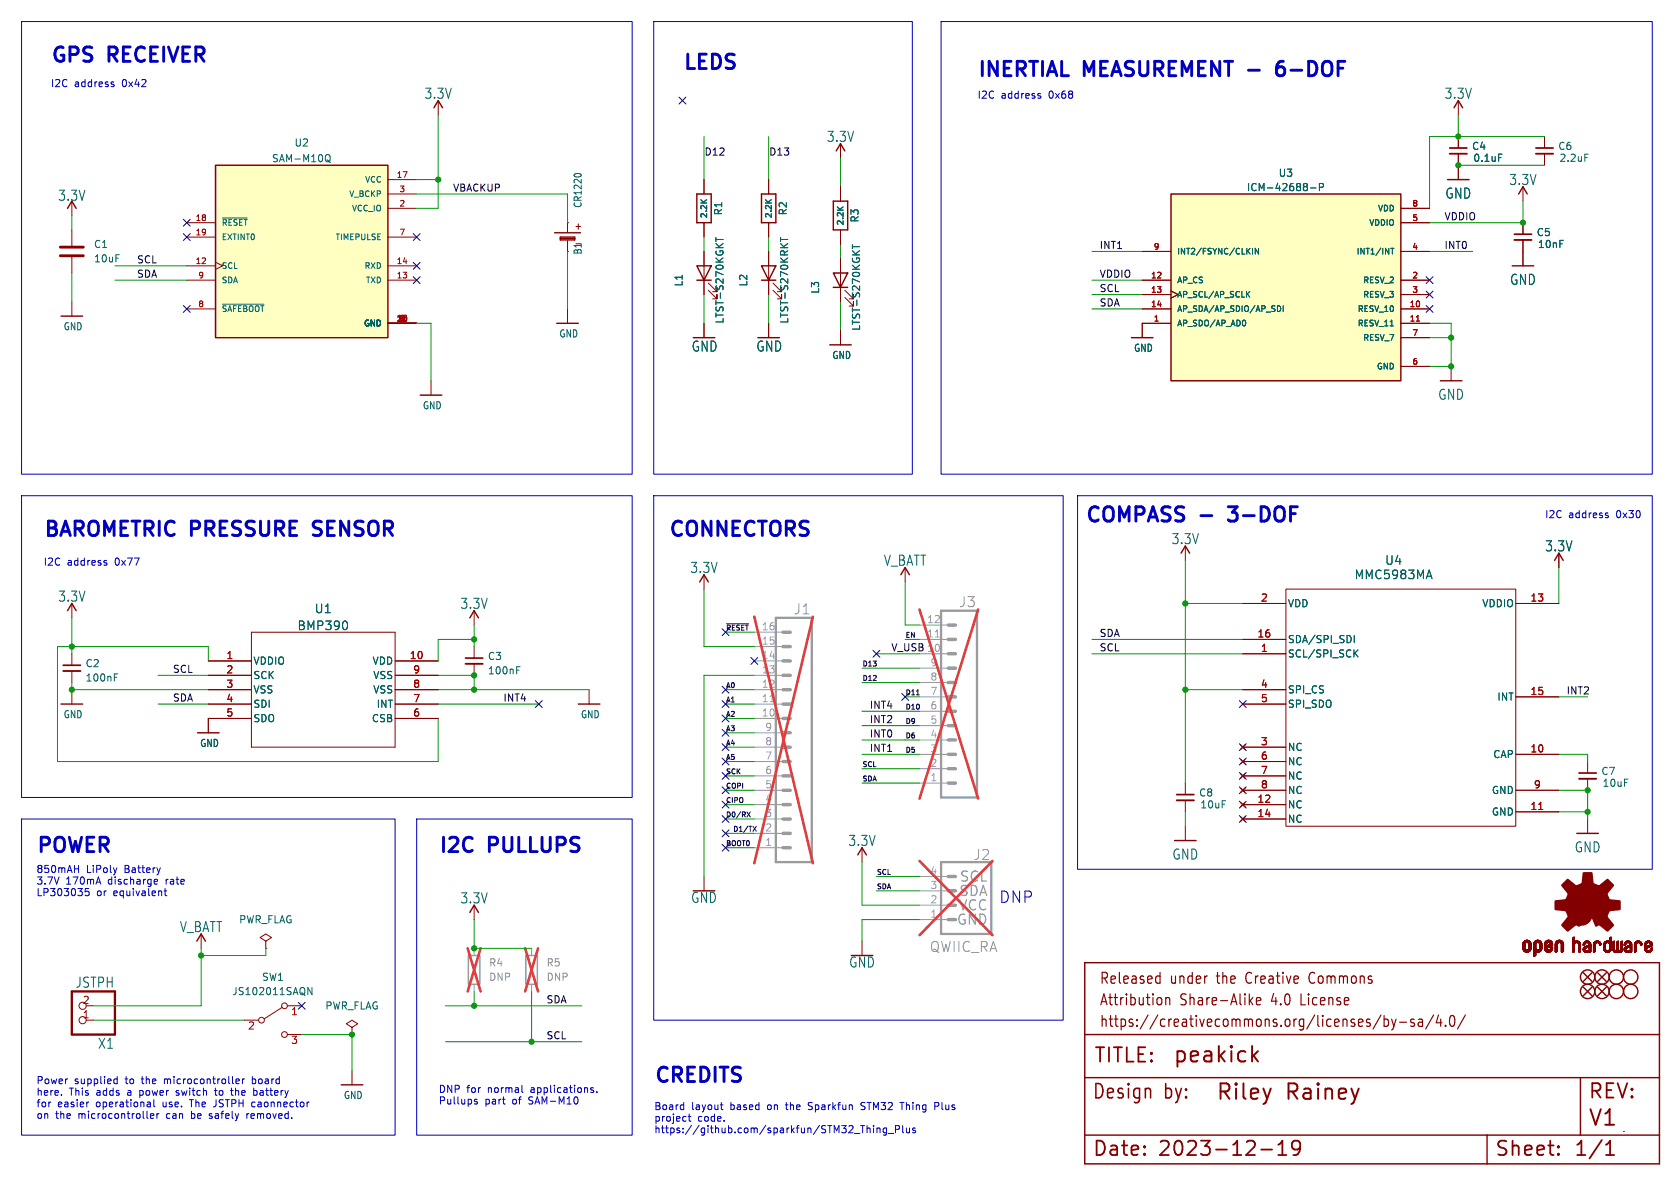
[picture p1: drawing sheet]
<svg xmlns="http://www.w3.org/2000/svg" width="297mm" height="210mm" viewBox="0 0 297 210" stroke-linecap="round" stroke-linejoin="round" font-family="sans-serif">
<defs><g id="words">
<g font-size="3.8" fill="#840000">
<text x="207.3" y="188.3">peakick</text>
<text x="214.9" y="194.9">Riley</text>
<text x="227.4" y="194.9">Rainey</text>
<text x="280.7" y="199.5">V1</text>
</g>
<g font-size="3.5" fill="#0000c2">
<text x="8.9" y="11.2">GPS</text>
<text x="19.3" y="11.2">RECEIVER</text>
<text x="120.6" y="12.5">LEDS</text>
<text x="172.7" y="13.7">INERTIAL</text>
<text x="191.8" y="13.7">MEASUREMENT -</text>
<text x="227.9" y="13.7">6-DOF</text>
<text x="7.6" y="95">BAROMETRIC PRESSURE</text>
<text x="56.6" y="95">SENSOR</text>
<text x="118.1" y="95">CONNECTORS</text>
<text x="191.8" y="92.5">COMPASS</text>
<text x="212.4" y="92.5">-</text>
<text x="218.5" y="92.5">3-DOF</text>
<text x="6.3" y="150.9">POWER</text>
<text x="77.5" y="150.9">I2C</text>
<text x="86.6" y="150.9">PULLUPS</text>
<text x="115.6" y="191.5">CREDITS</text>
</g>
<g font-size="3.5" fill="#840000">
<text x="193.3" y="188.3">TITLE:</text>
<text x="193" y="194.6">Design</text>
<text x="205.8" y="194.6">by:</text>
<text x="280.7" y="194.6">REV:</text>
<text x="193" y="204.8">Date:</text>
<text x="204.5" y="204.8">2023-12-19</text>
<text x="264.2" y="204.8">Sheet:</text>
<text x="278.1" y="204.8">1/1</text>
</g>
<text font-size="2.8" fill="#0000c2" x="176.5" y="159.8">DNP</text>
<g font-size="2.7" fill="#840000">
<text x="194.3" y="178">Attribution</text>
<text x="194.3" y="174.2">Released</text>
<text x="206.9" y="174.2">under</text>
<text x="208.6" y="178">Share-Alike</text>
<text x="215.3" y="174.2">the</text>
<text x="220.6" y="174.2">Creative</text>
<text x="224.9" y="178">4.0</text>
<text x="230.3" y="178">License</text>
<text x="232.1" y="174.2">Commons</text>
<text x="194.3" y="181.8">https://creativecommons.org/licenses/by-sa/4.0/</text>
</g>
<g font-size="2.5" fill="#006464">
<text x="74.9" y="17.7">3.3V</text>
<text x="255.3" y="17.7">3.3V</text>
<text x="146.1" y="25.3">3.3V</text>
<text x="10.2" y="35.7">3.3V</text>
<text x="255.4" y="35.3">GND</text>
<text x="266.7" y="32.9">3.3V</text>
<text x="266.9" y="50.6">GND</text>
<text x="122.2" y="62.4">GND</text>
<text x="133.6" y="62.4">GND</text>
<text x="254.2" y="70.9">GND</text>
<text x="121.9" y="101.5">3.3V</text>
<text x="156.2" y="100.2">V_BATT</text>
<text x="207" y="96.4">3.3V</text>
<text x="273.1" y="97.7">3.3V</text>
<text x="10.2" y="106.6">3.3V</text>
<text x="81.3" y="107.8">3.3V</text>
<text x="149.9" y="149.8">3.3V</text>
<text x="207.2" y="152.2">GND</text>
<text x="278.3" y="150.9">GND</text>
<text x="81.3" y="159.9">3.3V</text>
<text x="122.1" y="159.8">GND</text>
<text x="31.7" y="165">V_BATT</text>
<text x="150" y="171.3">GND</text>
<text x="13.3" y="174.8">JSTPH</text>
<text x="17.2" y="185.6">X1</text>
</g>
<g font-size="2.5" fill="#939391">
<text x="169.5" y="107.5">J3</text>
<text x="140.3" y="108.8">J1</text>
<text x="172" y="152.2">J2</text>
<text x="164.3" y="168.5">QWIIC_RA</text>
</g>
<g font-size="2.5" fill="#9c9b98">
<text x="169.4" y="161.2">VCC</text>
<text x="169.4" y="158.7">SDA</text>
<text x="169.5" y="156.2">SCL</text>
<text x="169" y="163.8">GND</text>
</g>
<g font-size="2.1" fill="#006464">
<text x="244.8" y="100.1">U4</text>
<text x="239.4" y="102.6">MMC5983MA</text>
<text x="52.5" y="111.6">BMP390</text>
<text x="55.5" y="108.6">U1</text>
</g>
<g font-size="1.8" fill="#0000c2">
<text x="8.9" y="15.5">I2C</text>
<text x="13.1" y="15.5">address</text>
<text x="21.7" y="15.5">0x42</text>
<text x="172.7" y="17.5">I2C</text>
<text x="177" y="17.5">address</text>
<text x="185.5" y="17.5">0x68</text>
<text x="273" y="91.7">I2C</text>
<text x="277.3" y="91.7">address</text>
<text x="285.9" y="91.7">0x30</text>
<text x="7.6" y="100.1">I2C</text>
<text x="11.9" y="100.1">address</text>
<text x="20.4" y="100.1">0x77</text>
<text x="6.3" y="154.4">850mAH</text>
<text x="15.3" y="154.4">LiPoly</text>
<text x="22.1" y="154.4">Battery</text>
<text x="6.3" y="156.5">3.7V</text>
<text x="6.3" y="158.5">LP303035</text>
<text x="11.6" y="156.5">170mA</text>
<text x="17.1" y="158.5">or</text>
<text x="19.2" y="156.5">discharge</text>
<text x="20.2" y="158.5">equivalent</text>
<text x="29.6" y="156.5">rate</text>
<text x="6.3" y="191.7">Power</text>
<text x="13.1" y="191.7">supplied</text>
<text x="22.3" y="191.7">to</text>
<text x="25.3" y="191.7">the</text>
<text x="29.5" y="191.7">microcontroller</text>
<text x="45.2" y="191.7">board</text>
<text x="6.3" y="193.8">here.</text>
<text x="6.3" y="195.8">for</text>
<text x="6.3" y="197.9">on</text>
<text x="9.8" y="197.9">the</text>
<text x="10.2" y="195.8">easier</text>
<text x="12.2" y="193.8">This</text>
<text x="14" y="197.9">microcontroller</text>
<text x="17.1" y="195.8">operational</text>
<text x="17.2" y="193.8">adds</text>
<text x="22.8" y="193.8">a</text>
<text x="25.1" y="193.8">power</text>
<text x="29" y="195.8">use.</text>
<text x="29.7" y="197.9">can</text>
<text x="31.8" y="193.8">switch</text>
<text x="34.1" y="195.8">The</text>
<text x="34.3" y="197.9">be</text>
<text x="37.7" y="197.9">safely</text>
<text x="38.5" y="195.8">JSTPH</text>
<text x="38.9" y="193.8">to</text>
<text x="41.9" y="193.8">the</text>
<text x="44.5" y="197.9">removed.</text>
<text x="45.4" y="195.8">caonnector</text>
<text x="46.1" y="193.8">battery</text>
<text x="77.5" y="193.3">DNP</text>
<text x="77.5" y="195.3">Pullups</text>
<text x="82.5" y="193.3">for</text>
<text x="85.7" y="195.3">part</text>
<text x="86.3" y="193.3">normal</text>
<text x="90.7" y="195.3">of</text>
<text x="93.7" y="195.3">SAM-M10</text>
<text x="94.1" y="193.3">applications.</text>
<text x="115.6" y="196.3">Board</text>
<text x="122.2" y="196.3">layout</text>
<text x="129.2" y="196.3">based</text>
<text x="136" y="196.3">on</text>
<text x="139.4" y="196.3">the</text>
<text x="143.6" y="196.3">Sparkfun</text>
<text x="153.1" y="196.3">STM32</text>
<text x="160.3" y="196.3">Thing</text>
<text x="166.5" y="196.3">Plus</text>
<text x="115.6" y="198.4">project</text>
<text x="115.6" y="200.4">https://github.com/sparkfun/STM32_Thing_Plus</text>
<text x="123.3" y="198.4">code.</text>
</g>
<g font-size="1.8" fill="#006464">
<text x="48" y="28.9">SAM-M10Q</text>
<text x="52" y="26.1">U2</text>
<text x="260.1" y="26.7">C4</text>
<text x="260.4" y="28.8">0.1uF</text>
<text x="275.4" y="26.7">C6</text>
<text x="275.6" y="28.8">2.2uF</text>
<text x="220.3" y="34">ICM-42688-P</text>
<text x="226" y="31.5">U3</text>
<text x="103" y="36.9" transform="rotate(-90 103 36.9)">CR1220</text>
<text x="127.9" y="38.2" transform="rotate(-90 127.9 38.2)">R1</text>
<text x="139.3" y="38.2" transform="rotate(-90 139.3 38.2)">R2</text>
<text x="152" y="39.4" transform="rotate(-90 152 39.4)">R3</text>
<text x="271.6" y="41.9">C5</text>
<text x="16.5" y="44">C1</text>
<text x="16.5" y="46.6">10uF</text>
<text x="101.5" y="43.8">-</text>
<text x="103" y="45.1" transform="rotate(-90 103 45.1)">B1</text>
<text x="271.8" y="44">10nF</text>
<text x="120.9" y="50.8" transform="rotate(-90 120.9 50.8)">L1</text>
<text x="132.3" y="50.8" transform="rotate(-90 132.3 50.8)">L2</text>
<text x="145" y="52" transform="rotate(-90 145 52)">L3</text>
<text x="11.1" y="58.6">GND</text>
<text x="98.8" y="59.9">GND</text>
<text x="128.1" y="57.3" transform="rotate(-90 128.1 57.3)">LTST-S270KGKT</text>
<text x="139.5" y="57.3" transform="rotate(-90 139.5 57.3)">LTST-S270KRKT</text>
<text x="152.2" y="58.6" transform="rotate(-90 152.2 58.6)">LTST-S270KGKT</text>
<text x="147" y="63.7">GND</text>
<text x="200.4" y="62.4">GND</text>
<text x="74.6" y="72.6">GND</text>
<text x="227.6" y="107.5">VDD</text>
<text x="261.9" y="107.5">VDDIO</text>
<text x="227.6" y="113.9">SDA/SPI_SDI</text>
<text x="15" y="118.1">C2</text>
<text x="44.7" y="117.7">VDDIO</text>
<text x="65.8" y="117.7">VDD</text>
<text x="86.2" y="116.9">C3</text>
<text x="86.2" y="119.4">100nF</text>
<text x="227.6" y="116.4">SCL/SPI_SCK</text>
<text x="15" y="120.7">100nF</text>
<text x="44.7" y="120.2">SCK</text>
<text x="44.7" y="122.8">VSS</text>
<text x="44.7" y="125.3">SDI</text>
<text x="65.9" y="122.8">VSS</text>
<text x="65.9" y="120.2">VSS</text>
<text x="66.5" y="125.3">INT</text>
<text x="227.6" y="122.8">SPI_CS</text>
<text x="227.6" y="125.3">SPI_SDO</text>
<text x="264.6" y="124.1">INT</text>
<text x="11.1" y="127.2">GND</text>
<text x="44.7" y="127.9">SDO</text>
<text x="65.6" y="127.9">CSB</text>
<text x="102.6" y="127.2">GND</text>
<text x="35.3" y="132.2">GND</text>
<text x="227.6" y="132.9">NC</text>
<text x="227.6" y="135.5">NC</text>
<text x="263.9" y="134.2">CAP</text>
<text x="283" y="137.2">C7</text>
<text x="211.9" y="141">C8</text>
<text x="212.1" y="143.1">10uF</text>
<text x="227.6" y="143.1">NC</text>
<text x="227.6" y="138">NC</text>
<text x="227.6" y="140.6">NC</text>
<text x="263.6" y="140.6">GND</text>
<text x="283.2" y="139.3">10uF</text>
<text x="227.6" y="145.6">NC</text>
<text x="263.6" y="144.4">GND</text>
<text x="42.2" y="163.4">PWR_FLAG</text>
<text x="46.2" y="173.6">SW1</text>
<text x="41" y="176.1">JS102011SAQN</text>
<text x="57.4" y="178.7">PWR_FLAG</text>
<text x="60.7" y="194.5">GND</text>
</g>
<g font-size="1.8" fill="#0f0f0f">
<text x="124.5" y="27.6">D12</text>
<text x="135.9" y="27.6">D13</text>
<text x="255.3" y="39">VDDIO</text>
<text x="24.1" y="46.6">SCL</text>
<text x="194.3" y="44.1">INT1</text>
<text x="255.3" y="44.1">INT0</text>
<text x="24.1" y="49.2">SDA</text>
<text x="194.3" y="51.7">SCL</text>
<text x="194.3" y="49.2">VDDIO</text>
<text x="194.3" y="54.3">SDA</text>
<text x="194.3" y="112.7">SDA</text>
<text x="30.5" y="119">SCL</text>
<text x="157.5" y="115.2">V_USB 10</text>
<text x="194.3" y="115.2">SCL</text>
<text x="30.5" y="124.1">SDA</text>
<text x="88.9" y="124.1">INT4</text>
<text x="153.7" y="125.4">INT4</text>
<text x="276.9" y="122.8">INT2</text>
<text x="153.7" y="127.9">INT2</text>
<text x="153.7" y="130.5">INT0</text>
<text x="153.7" y="133">INT1</text>
<text x="96.5" y="177.5">SDA</text>
<text x="96.5" y="183.8">SCL</text>
</g>
<text font-size="1.8" fill="#840000" x="101.5" y="40.8">+</text>
<g font-size="1.8" fill="#a90000">
<text x="222.8" y="106.4">2</text>
<text x="270.5" y="106.4">13</text>
<text x="222.2" y="112.8">16</text>
<text x="39.9" y="116.6">1</text>
<text x="39.9" y="119.1">2</text>
<text x="72.3" y="116.6">10</text>
<text x="73" y="119.1">9</text>
<text x="222.8" y="115.3">1</text>
<text x="39.9" y="121.7">3</text>
<text x="39.9" y="124.2">4</text>
<text x="73" y="124.2">7</text>
<text x="73" y="121.7">8</text>
<text x="222.8" y="121.7">4</text>
<text x="222.8" y="124.2">5</text>
<text x="270.5" y="122.9">15</text>
<text x="39.9" y="126.7">5</text>
<text x="73" y="126.7">6</text>
<text x="222.8" y="131.8">3</text>
<text x="222.8" y="134.4">6</text>
<text x="222.8" y="136.9">7</text>
<text x="270.5" y="133.1">10</text>
<text x="222.2" y="142">12</text>
<text x="222.8" y="139.4">8</text>
<text x="270.5" y="143.3">11</text>
<text x="271.1" y="139.4">9</text>
<text x="222.2" y="144.5">14</text>
<text x="14.5" y="177.5">2</text>
<text x="51.4" y="179.8">1</text>
<text x="14.5" y="180.1">1</text>
<text x="43.7" y="182.3">2</text>
<text x="51.4" y="184.9">3</text>
</g>
<g font-size="1.8" fill="#a5a4a2">
<text x="134.6" y="111.5">16</text>
<text x="163.8" y="112.8">11</text>
<text x="163.8" y="110.2">12</text>
<text x="134.6" y="119.1">13</text>
<text x="134.6" y="116.6">14</text>
<text x="134.6" y="114">15</text>
<text x="164.4" y="117.9">9</text>
<text x="134.6" y="124.2">11</text>
<text x="134.6" y="121.7">12</text>
<text x="164.4" y="125.5">6</text>
<text x="164.4" y="122.9">7</text>
<text x="164.4" y="120.4">8</text>
<text x="134.6" y="126.7">10</text>
<text x="135.2" y="131.8">8</text>
<text x="135.2" y="129.3">9</text>
<text x="164.4" y="130.6">4</text>
<text x="164.4" y="128">5</text>
<text x="135.2" y="136.9">6</text>
<text x="135.2" y="134.4">7</text>
<text x="164.4" y="135.6">2</text>
<text x="164.4" y="133.1">3</text>
<text x="135.2" y="142">4</text>
<text x="135.2" y="139.4">5</text>
<text x="164.4" y="138.2">1</text>
<text x="135.2" y="149.6">1</text>
<text x="135.2" y="147.1">2</text>
<text x="135.2" y="144.5">3</text>
<text x="164.4" y="154.7">4</text>
<text x="164.4" y="159.8">2</text>
<text x="164.4" y="157.2">3</text>
<text x="164.4" y="162.3">1</text>
</g>
<g font-size="1.8" fill="#939391">
<text x="86.4" y="171">R4</text>
<text x="86.4" y="173.6">DNP</text>
<text x="96.5" y="171">R5</text>
<text x="96.5" y="173.6">DNP</text>
</g>
<text font-size="1.7" fill="#0f0f0f" x="80" y="33.9">VBACKUP</text>
<g font-size="1.4" fill="#006464">
<text x="61.6" y="35">V_BCKP</text>
<text x="64.4" y="32.5">VCC</text>
<text x="39.1" y="40.1">~{RESET}</text>
<text x="62.1" y="37.6">VCC_IO</text>
<text x="125.3" y="38.8" transform="rotate(-90 125.3 38.8)">2.2K</text>
<text x="136.7" y="38.8" transform="rotate(-90 136.7 38.8)">2.2K</text>
<text x="149.4" y="40" transform="rotate(-90 149.4 40)">2.2K</text>
<text x="241.9" y="40.1">VDDIO</text>
<text x="243.5" y="37.6">VDD</text>
<text x="39.1" y="47.7">SCL</text>
<text x="39.1" y="42.6">EXTINT0</text>
<text x="59.2" y="42.6">TIMEPULSE</text>
<text x="64.3" y="47.7">RXD</text>
<text x="208" y="45.2">INT2/FSYNC/CLKIN</text>
<text x="239.7" y="45.2">INT1/INT</text>
<text x="39.1" y="50.3">SDA</text>
<text x="64.6" y="50.3">TXD</text>
<text x="208" y="50.3">AP_CS</text>
<text x="208" y="52.8">AP_SCL/AP_SCLK</text>
<text x="240.9" y="50.3">RESV_2</text>
<text x="240.9" y="52.8">RESV_3</text>
<text x="39.1" y="55.3">~{SAFEBOOT}</text>
<text x="64.2" y="57.9">GND</text>
<text x="208" y="57.9">AP_SDO/AP_AD0</text>
<text x="208" y="55.3">AP_SDA/AP_SDIO/AP_SDI</text>
<text x="239.9" y="55.3">RESV_10</text>
<text x="239.9" y="57.9">RESV_11</text>
<text x="240.9" y="60.4">RESV_7</text>
<text x="243.3" y="65.5">GND</text>
</g>
<g font-size="1.4" fill="#a90000">
<text x="70" y="31.5">17</text>
<text x="70.5" y="34">3</text>
<text x="34.5" y="39.1">18</text>
<text x="34.5" y="41.7">19</text>
<text x="70.5" y="36.6">2</text>
<text x="70.5" y="41.7">7</text>
<text x="249.6" y="39.1">5</text>
<text x="249.6" y="36.6">8</text>
<text x="34.5" y="46.7">12</text>
<text x="70" y="46.7">14</text>
<text x="203.9" y="44.2">9</text>
<text x="249.6" y="44.2">4</text>
<text x="34.9" y="49.3">9</text>
<text x="70" y="49.3">13</text>
<text x="203.4" y="49.3">12</text>
<text x="203.4" y="51.8">13</text>
<text x="249.6" y="49.3">2</text>
<text x="249.6" y="51.8">3</text>
<text x="34.9" y="54.4">8</text>
<text x="70.5" y="56.9">11</text>
<text x="70.5" y="56.9">46</text>
<text x="203.4" y="54.4">14</text>
<text x="203.9" y="56.9">1</text>
<text x="249.1" y="54.4">10</text>
<text x="249.1" y="56.9">11</text>
<text x="249.6" y="59.4">7</text>
<text x="249.6" y="64.5">6</text>
</g>
<g font-size="1.2" fill="#0f0f0f">
<text x="128.3" y="111.5">~{RESET}</text>
<text x="160" y="112.8">EN</text>
<text x="152.4" y="117.9">D13</text>
<text x="128.3" y="121.7">A0</text>
<text x="128.3" y="124.2">A1</text>
<text x="152.4" y="120.4">D12</text>
<text x="160" y="125.5">D10</text>
<text x="160" y="122.9">D11</text>
<text x="128.3" y="131.8">A4</text>
<text x="128.3" y="129.3">A3</text>
<text x="128.3" y="126.8">A2</text>
<text x="160" y="128">D9</text>
<text x="160" y="130.6">D6</text>
<text x="128.3" y="134.4">A5</text>
<text x="128.3" y="136.9">SCK</text>
<text x="152.4" y="135.6">SCL</text>
<text x="160" y="133.1">D5</text>
<text x="128.3" y="139.5">COPI</text>
<text x="128.3" y="142">CIPO</text>
<text x="152.4" y="138.2">SDA</text>
<text x="128.3" y="149.6">BOOT0</text>
<text x="128.3" y="144.5">D0/RX</text>
<text x="129.5" y="147.1">D1/TX</text>
<text x="154.9" y="154.7">SCL</text>
<text x="154.9" y="157.2">SDA</text>
</g>
</g></defs>
<g fill="none" stroke="#840000" stroke-width=".18">
<path d="M77.5 17.8v2.5M257.8 17.8v2.5M12.7 35.6v2.5M33 39.4h5.1M68.6 31.8h5.1M68.6 36.8h5.1M68.6 34.3h5.1M100.3 39.4h.1M100.3 39.4v1.6M124.5 31.8v2.5M124.5 39.4v2.5M135.9 31.8v2.5"/>
<path d="M135.9 39.4v2.5M148.6 25.4v2.5M148.6 33v2.6M247.6 39.4h5.1M247.6 36.8h5.1M257.8 24.1v2.1M257.8 27.2v4.6M269.2 33v2.6M269.2 39.4v2M273 24.1v2.1M273 27.2v2M12.7 40.6v2.8"/>
<path d="M12.7 45.5v2.8M12.7 53.3v2.6M33 47h5.1M33 49.5h5.1M33 41.9h5.1M33 54.6h5.1M38.1 46.4l1.3 .6-1.3 .6M68.6 57.2h5.1M68.6 47h5.1M68.6 49.5h5.1M68.6 41.9h5.1M100.3 44.5h.1"/>
<path d="M100.3 42.5v2M100.3 54.6v2.6M124.5 44.5v7.6M124.5 57.2v2.5M125.2 51.3l1.5 1.5v-.7v.7h-.7M125.2 50l1.5 1.6v-.8v.8h-.7M135.9 44.5v7.6M135.9 57.2v2.5M136.7 51.3l1.5 1.5v-.7v.7h-.8M136.7 50l1.5 1.6v-.8v.8h-.8M148.6 40.6v2.6M148.6 45.7v7.6"/>
<path d="M148.6 58.4v2.6M149.4 52.6l1.5 1.5v-.8v.8h-.8M149.4 51.3l1.5 1.5v-.7v.7h-.8M201.9 49.5h5.1M201.9 54.6h5.1M201.9 52.1h5.1M201.9 44.5h5.1M207 51.4l1.3 .7-1.3 .6M207 57.2h-5.1v2.5M247.6 57.2h5.1M247.6 49.5h5.1M247.6 54.6h5.1"/>
<path d="M247.6 52.1h5.1M247.6 44.5h5.1M247.6 59.7h5.1M269.2 42.4v4.6M76.2 67.3v2.6M247.6 64.8h5.1M256.5 64.8v2.5M209.5 96.5v2.6M275.6 97.8v2.5M12.7 106.7v2.5M12.7 115.6v2M12.7 118.6v2.1"/>
<path d="M36.8 116.8h7.6M36.8 119.4h7.6M44.4 111.8h25.4v20.3h-25.4zM69.8 116.8h7.7M69.8 119.4h7.7M83.8 108v2.5M83.8 114.3v2M83.8 117.3v2.1M124.5 101.6v2.5M160 100.3v2.6M219.7 115.6h7.6M219.7 106.7h7.6"/>
<path d="M219.7 113h7.6M227.3 104.1h40.7v42h-40.7zM268 106.7h7.6M12.7 121.9v2.6M36.8 121.9h7.6M36.8 124.5h7.6M44.4 127h-7.6v2.5M69.8 121.9h7.7M69.8 124.5h7.7M69.8 127h7.7M104.1 121.9v2.6M209.5 138.4v2.1"/>
<path d="M219.3 131.7l.8 .8M219.3 134.2l.8 .8M219.3 136.8l.8 .7M219.3 139.3l.8 .8M219.7 132.1h7.6M219.7 121.9h7.6M219.7 124.5h7.6M219.7 134.6h7.6M219.7 137.2h7.6M219.7 139.7h7.6M220.1 131.7l-.8 .8M220.1 134.2l-.8 .8"/>
<path d="M220.1 136.8l-.8 .7M220.1 139.3l-.8 .8M268 133.4h7.6M268 123.2h7.6M268 139.7h7.6M280.7 134.6v2.1M280.7 137.7v2M124.5 154.9v2.6M152.4 149.9v2.5M209.5 141.5v2M209.5 146.1v2.5M219.3 141.9l.8 .7"/>
<path d="M219.3 144.4l.8 .8M219.7 142.2h7.6M219.7 144.8h7.6M220.1 141.9l-.8 .7M220.1 144.4l-.8 .8M268 143.5h7.6M280.7 144.8v2.5M15.2 177.8h1.3M35.6 165.1v2.5M47 166.4l1-.7-1-.6-1 .6 1 .7v1.2M47 167.6h.1M49.9 178.1l-3.2 2"/>
<path d="M50.8 177.8h2.5M83.8 160v2.6M152.4 166.4v2.5M15.2 180.3h1.3M43.2 180.3h2.5M50.8 182.9h2.5M62.2 181.6l1-.6-1-.7-1 .7 1 .6v1.3M62.2 182.9h.1M62.2 189.2v2.6M287 200h.1"/>
<circle cx="14.6" cy="177.8" r=".63"/>
<circle cx="50.3" cy="177.8" r=".51"/>
<circle cx="14.6" cy="180.3" r=".63"/>
<circle cx="46.2" cy="180.3" r=".51"/>
<circle cx="50.3" cy="182.9" r=".51"/>
</g>
<g fill="none" stroke="#840000" stroke-width=".25">
<path d="M76.7 19.1l.8-1.3 .7 1.3M257 19.1l.8-1.3 .8 1.3M11.9 36.8l.8-1.2 .8 1.2M38.1 29.2h30.5v30.5h-30.5zM123.2 34.3h2.5v5.1h-2.5zM134.6 34.3h2.6v5.1h-2.6zM147.3 35.6h2.6v5h-2.6zM147.8 26.7l.8-1.3 .8 1.3M207 34.3h40.6v33h-40.6zM255.9 31.8h3.8M268.5 34.3l.7-1.3 .8 1.3M10.8 55.9h3.8"/>
<path d="M98 41.1h4.6M98.4 57.2h3.8M99.1 41.9h2.5v.5h-2.5zM99.1 42.2h2.5M123.2 47h2.5l-1.2 2.5zM123.2 49.5h2.5M134.6 47h2.6l-1.3 2.5zM134.6 49.5h2.6M147.3 48.3h2.6l-1.3 2.5zM147.3 50.8h2.6M200 59.7h3.8M267.3 47h3.8"/>
<path d="M74.3 69.9h3.8M146.7 61h3.8M254.6 67.3h3.8M208.8 97.8l.7-1.3 .8 1.3M274.8 99.1l.8-1.3 .8 1.3M11.9 108l.8-1.3 .8 1.3M83.1 109.2l.7-1.2 .8 1.2M123.7 102.9l.8-1.3 .7 1.3M159.3 101.6l.7-1.3 .8 1.3M10.8 124.5h3.8M34.9 129.5h3.8M102.2 124.5h3.8"/>
<path d="M151.6 151.1l.8-1.2 .8 1.2M207.6 148.6h3.9M278.8 147.3h3.8M34.8 166.4l.8-1.3 .7 1.3M83.1 161.3l.7-1.3 .8 1.3M191.8 170.2h101.6v35.5h-101.6zM279.9 172l1.5 1.5M279.9 174.5l1.5 1.5M281.4 172l-1.5 1.5M281.4 174.5l-1.5 1.5M282.4 174.5l1.6 1.5M282.4 172l1.6 1.5"/>
<path d="M284 174.5l-1.6 1.5M284 172l-1.6 1.5M60.3 191.8h3.8M191.8 182.9h101.6M191.8 190.5h101.6M279.4 190.5v10.2M191.8 200.7h101.6M262.9 200.7v5"/>
<circle cx="280.7" cy="172.7" r="1.27"/>
<circle cx="280.7" cy="175.3" r="1.27"/>
<circle cx="283.2" cy="172.7" r="1.27"/>
<circle cx="283.2" cy="175.3" r="1.27"/>
<circle cx="285.8" cy="172.7" r="1.27"/>
<circle cx="285.8" cy="175.3" r="1.27"/>
<circle cx="288.3" cy="175.3" r="1.27"/>
<circle cx="288.3" cy="172.7" r="1.27"/>
</g>
<g fill="none" stroke="#006464" stroke-width=".18">
<path d="M39.3 38.5h4.4M57.7 27.4l.1-.1a.43 .43 0 0 1 .6 .5v.4a.42 .42 0 0 1-.3 .4 .42 .42 0 0 1-.4-.1M57.8 28.3l.6 .4M101.5 30.8l.5-.1 .7 .1M231.7 33.2h1M233.3 33.1l.6-.1 .1-.1-.1-.3-.6-.2v1.3M264.9 27.2h.6M280.2 27.2h.6M39.3 53.8h7.4M126.6 42.3h1.2M126.6 42v.7M138 42v.7"/>
<path d="M138 42.3h1.3M150.7 43.2v.8M150.7 43.6h1.3M220 56.6a.64 .64 0 0 1 0 1M220.5 52l.4 .5M220.9 51.5l-.5 .6M221.4 43.9v1M222.5 43.9v1l-.6-1v1M225.8 54.1a.51 .51 0 0 1 .6 .5 .51 .51 0 0 1-.6 .5M226.8 54.1v1M245.8 57.6h.5M245.9 43.9h.5"/>
<path d="M246.1 43.9v1M20.2 119.7h.4M20.2 119.1h.6M61.3 109.9l.1 .5-.1 .8M91.3 118.5h.5M91.3 117.9h.6M239.4 112.3v1.3M239.5 115.4l.6 .7M240.1 114.9l-.7 .7M252.7 100.8l.5 1.5M55.2 174.6v1.2l-.8-1.2v1.2"/>
</g>
<g fill="#ffffc2" stroke="#ffffc2" stroke-width=".18">
<path d="M38.1 29.2h30.5v30.5h-30.5z"/>
<path d="M207 34.3h40.6v33h-40.6z"/>
</g>
<path d="M256.3 27.2h3M271.5 27.2h3.1M267.7 42.4h3.1M11.2 118.6h3M82.3 117.3h3M279.1 137.7h3.1M208 141.5h3.1" fill="none" stroke="#840000" stroke-width=".33"/>
<path d="M256.3 26.2h3M271.5 26.2h3.1M267.7 41.4h3.1M11.2 117.6h3M82.3 116.3h3M279.1 136.7h3.1M208 140.5h3.1" fill="none" stroke="#840000" stroke-width=".3"/>
<path d="M250.4 56.8h.6M272 143.1h.7" fill="none" stroke="#a90000" stroke-width=".18"/>
<path d="M10.7 45.2h4M10.7 43.7h4" fill="none" stroke="#840000" stroke-width=".51"/>
<path d="M12.7 175.3h7.6v7.6h-7.6z" fill="none" stroke="#840000" stroke-width=".41"/>
<path d="M82.8 168.9h2v5.1h-2zM93 168.9h2v5.1h-2z" fill="none" stroke="#9c9b98" stroke-width=".25"/>
<g fill="none" stroke="#9c9b98" stroke-width=".18">
<path d="M133.3 119.4h5.1M133.3 116.8h5.1M133.3 114.3h5.1M133.3 111.8h5.1M162.6 115.6h5M162.6 113h5M162.6 110.5h5M162.6 118.1h5M133.3 127h5.1M133.3 124.5h5.1M133.3 121.9h5.1M133.3 139.7h5.1"/>
<path d="M133.3 137.2h5.1M133.3 134.6h5.1M133.3 132.1h5.1M133.3 129.5h5.1M162.6 138.4h5M162.6 135.9h5M162.6 133.4h5M162.6 130.8h5M162.6 128.3h5M162.6 125.7h5M162.6 123.2h5M162.6 120.7h5"/>
<path d="M133.3 149.9h5.1M133.3 147.3h5.1M133.3 144.8h5.1M133.3 142.2h5.1M162.6 157.5h5M162.6 154.9h5M83.8 167.6v1.3M83.8 174v1.3M94 167.6v1.3M94 174v1.3M162.6 162.6h5M162.6 160h5"/>
</g>
<path d="M133.3 109l10.4 43.6M143.7 109l-10.4 43.6M162.6 107.7l10.3 33.5M172.9 107.7l-10.3 33.5M162.6 152.2l12.9 13.1M175.5 152.2l-12.9 13.1M82.7 167.6l2.3 7.7M85 167.6l-2.3 7.7M92.8 167.6l2.3 7.7M95.1 167.6l-2.3 7.7" fill="none" stroke="#eb3a3d" stroke-width=".46"/>
<g fill="#840000" stroke="#840000" stroke-width=".18">
<path d="M269.2 167.6l.4 .1z"/>
<path d="M269.2 167.6h.4z"/>
<path d="M269.2 167.5l.4 .1z"/>
<path d="M269.2 167.5h.4z"/>
<path d="M269.2 167.4l.4 .1z"/>
<path d="M269.2 167.4h.4z"/>
<path d="M269.2 167.3l.4 .1z"/>
<path d="M269.2 167.3h.4z"/>
<path d="M269.2 167.2l.4 .1z"/>
<path d="M269.2 167.2h.4z"/>
<path d="M269.2 167.1l.4 .1z"/>
<path d="M269.2 167.1h.4z"/>
<path d="M269.2 167l.4 .1z"/>
<path d="M269.2 167h.4z"/>
<path d="M269.2 166.9l.4 .1z"/>
<path d="M269.2 166.9h.4z"/>
<path d="M269.2 167.7h.4z"/>
<path d="M269.2 166.8l.4 .1z"/>
<path d="M269.2 166.8h.4z"/>
<path d="M269.2 167.8h.5z"/>
<path d="M269.2 167.7l.4 .1z"/>
<path d="M269.2 166.7l.5 .1z"/>
<path d="M269.2 166.7h.5z"/>
<path d="M269.2 167.9h.5z"/>
<path d="M269.2 167.8l.5 .1z"/>
<path d="M269.3 167.9h.5z"/>
<path d="M269.3 166.6l.5 .1z"/>
<path d="M269.3 166.6h.5z"/>
<path d="M269.3 166.6h.6z"/>
<path d="M269.3 168h1.3z"/>
<path d="M269.3 167.9l.6 .1z"/>
<path d="M269.3 166.6h1.3z"/>
<path d="M269.3 166.5l1.3 .1z"/>
<path d="M269.3 166.5h1.3z"/>
<path d="M269.3 168h1.2z"/>
<path d="M269.3 166.5h1.2z"/>
<path d="M269.3 168l1.2 .1z"/>
<path d="M269.4 168.1h1.1z"/>
<path d="M269.4 166.5h1.1z"/>
<path d="M269.4 166.4l1.1 .1z"/>
<path d="M269.4 166.4h1.1z"/>
<path d="M269.4 168.1l1 .1z"/>
<path d="M269.4 166.4h1z"/>
<path d="M269.5 168.2h.9z"/>
<path d="M269.5 166.4h.9z"/>
<path d="M269.5 166.3l.9 .1z"/>
<path d="M269.5 166.3h.9z"/>
<path d="M269.5 166.3h.8z"/>
<path d="M269.6 168.2h.7z"/>
<path d="M269.6 166.3h.7z"/>
<path d="M269.6 168.2l.7 .1z"/>
<path d="M269.6 168.3h.7z"/>
<path d="M269.7 168.3h.5z"/>
<path d="M269.7 166.2l.5 .1z"/>
<path d="M269.7 166.2h.5z"/>
<path d="M269.7 168.3h.4z"/>
<path d="M269.8 166.2h.3z"/>
<path d="M269.8 168.3h.3z"/>
<path d="M269.8 168.3h.2z"/>
<path d="M269.9 166.2h.1z"/>
<path d="M270 166.6h.6z"/>
<path d="M270 167.9l.6 .1z"/>
<path d="M270.1 167.9h.5z"/>
<path d="M270.1 166.6h.5z"/>
<path d="M270.1 166.6l.5 .1z"/>
<path d="M270.1 166.7h.5z"/>
<path d="M270.2 167.8l.4 .1z"/>
<path d="M270.2 166.7h.4z"/>
<path d="M270.2 167.8h.4z"/>
<path d="M270.2 167.8h.5z"/>
<path d="M270.2 166.7h.5z"/>
<path d="M270.2 166.7l.5 .1z"/>
<path d="M270.2 166.8h.5z"/>
<path d="M270.3 167.8h.4z"/>
<path d="M270.3 167.7l.4 .1z"/>
<path d="M270.3 167.7h.4z"/>
<path d="M270.3 166.8h.4z"/>
<path d="M270.3 166.8l.4 .1z"/>
<path d="M270.3 167.6l.4 .1z"/>
<path d="M270.3 167.6h.4z"/>
<path d="M270.3 167.5l.4 .1z"/>
<path d="M270.3 167.5h.4z"/>
<path d="M270.3 167.4l.4 .1z"/>
<path d="M270.3 167.4h.4z"/>
<path d="M270.3 167.3l.4 .1z"/>
<path d="M270.3 167.3h.4z"/>
<path d="M270.3 167.2l.4 .1z"/>
<path d="M270.3 167.2h.4z"/>
<path d="M270.3 167.1l.4 .1z"/>
<path d="M270.3 167.1h.4z"/>
<path d="M270.3 167l.4 .1z"/>
<path d="M270.3 167h.4z"/>
<path d="M270.3 166.9l.4 .1z"/>
<path d="M270.3 166.9h.4z"/>
<path d="M271.1 169h.2z"/>
<path d="M271.1 169h.3z"/>
<path d="M271.1 168.9l.3 .1z"/>
<path d="M271.1 168.9h.4z"/>
<path d="M271.1 168.8l.4 .1z"/>
<path d="M271.1 168.8h.4z"/>
<path d="M271.1 168.7l.4 .1z"/>
<path d="M271.1 168.7h.4z"/>
<path d="M271.1 168.6l.4 .1z"/>
<path d="M271.1 168.6h.4z"/>
<path d="M271.1 168.5l.4 .1z"/>
<path d="M271.1 168.5h.4z"/>
<path d="M271.1 168.4l.4 .1z"/>
<path d="M271.1 168.4h.4z"/>
<path d="M271.1 168.3l.4 .1z"/>
<path d="M271.1 168.3h.4z"/>
<path d="M271.1 168.3h.5z"/>
<path d="M271.1 168.3h1.1z"/>
<path d="M271.1 168.2l1.1 .1z"/>
<path d="M271.1 168.2h1.1z"/>
<path d="M271.1 168.2h1.2z"/>
<path d="M271.1 168.1l1.3 .1z"/>
<path d="M271.1 168.1h1.3z"/>
<path d="M271.1 168l1.3 .1z"/>
<path d="M271.1 168h1.3z"/>
<path d="M271.1 168h1.4z"/>
<path d="M271.1 167.9l.7 .1z"/>
<path d="M271.1 167.9h.6z"/>
<path d="M271.1 167.9h.5z"/>
<path d="M271.1 167.8l.5 .1z"/>
<path d="M271.1 167.8h.5z"/>
<path d="M271.1 167.7l.4 .1z"/>
<path d="M271.1 167.7h.4z"/>
<path d="M271.1 167.6l.4 .1z"/>
<path d="M271.1 167.6h.4z"/>
<path d="M271.1 167.5l.4 .1z"/>
<path d="M271.1 167.5h.4z"/>
<path d="M271.1 167.4l.4 .1z"/>
<path d="M271.1 167.4h.4z"/>
<path d="M271.1 167.3l.4 .1z"/>
<path d="M271.1 167.3h.4z"/>
<path d="M271.1 167.2l.4 .1z"/>
<path d="M271.1 167.2h.4z"/>
<path d="M271.1 167.1l.4 .1z"/>
<path d="M271.1 167.1h.4z"/>
<path d="M271.1 167l.4 .1z"/>
<path d="M271.1 167h.4z"/>
<path d="M271.1 166.9l.4 .1z"/>
<path d="M271.1 166.9h.4z"/>
<path d="M271.1 166.8l.4 .1z"/>
<path d="M271.1 166.8h.4z"/>
<path d="M271.1 166.8h.5z"/>
<path d="M271.1 166.7l.5 .1z"/>
<path d="M271.2 169h.1z"/>
<path d="M271.2 166.7h.4z"/>
<path d="M271.2 166.7h.5z"/>
<path d="M271.2 166.6l.5 .1z"/>
<path d="M271.2 166.6h.5z"/>
<path d="M271.2 166.6h.6z"/>
<path d="M271.2 166.6h1.3z"/>
<path d="M271.2 166.5l1.3 .1z"/>
<path d="M271.2 166.5h1.3z"/>
<path d="M271.3 166.5h1.2z"/>
<path d="M271.3 166.5h1.1z"/>
<path d="M271.3 166.4l1.1 .1z"/>
<path d="M271.3 166.4h1.1z"/>
<path d="M271.4 166.4h.9z"/>
<path d="M271.4 166.3l.9 .1z"/>
<path d="M271.4 166.3h.9z"/>
<path d="M271.5 166.3h.7z"/>
<path d="M271.6 168.3h.5z"/>
<path d="M271.6 166.2l.5 .1z"/>
<path d="M271.6 166.2h.5z"/>
<path d="M271.7 166.2h.3z"/>
<path d="M271.7 168.3h.3z"/>
<path d="M271.7 166.2h.2z"/>
<path d="M271.8 168.3h.1z"/>
<path d="M271.9 166.6h.6z"/>
<path d="M271.9 167.9l.6 .1z"/>
<path d="M272 167.9h.5z"/>
<path d="M272 166.6h.5z"/>
<path d="M272 166.6l.5 .1z"/>
<path d="M272.1 166.7h.4z"/>
<path d="M272.1 167.9h.4z"/>
<path d="M272.1 167.8l.4 .1z"/>
<path d="M272.1 167.8h.4z"/>
<path d="M272.1 167.8h.5z"/>
<path d="M272.1 166.7l.5 .1z"/>
<path d="M272.1 166.8h.5z"/>
<path d="M272.2 167.8h.4z"/>
<path d="M272.2 166.8h.4z"/>
<path d="M272.2 167.7l.4 .1z"/>
<path d="M272.2 167.7h.4z"/>
<path d="M272.2 167.6l.4 .1z"/>
<path d="M272.2 166.9h.4z"/>
<path d="M272.2 166.8l.4 .1z"/>
<path d="M272.2 167.6h.4z"/>
<path d="M272.2 167.5l.4 .1z"/>
<path d="M272.2 167.5h.4z"/>
<path d="M272.2 167.4l.4 .1z"/>
<path d="M272.2 167.4h.4z"/>
<path d="M272.2 167.3l.4 .1z"/>
<path d="M272.2 167.3h.4z"/>
<path d="M272.2 167.2l.4 .1z"/>
<path d="M272.2 167.2h.4z"/>
<path d="M272.2 167.1l.4 .1z"/>
<path d="M272.2 167.1h.4z"/>
<path d="M272.2 167l.4 .1z"/>
<path d="M272.2 167h.4z"/>
<path d="M272.2 166.9l.4 .1z"/>
<path d="M273 167.7l.5 .1z"/>
<path d="M273 167.7h.5z"/>
<path d="M273 167.7h.4z"/>
<path d="M273 167.6l.4 .1z"/>
<path d="M273 167.6h.5z"/>
<path d="M273 167.6h.6z"/>
<path d="M273 167.5l.6 .1z"/>
<path d="M273 167.5h.6z"/>
<path d="M273 167.5h.7z"/>
<path d="M273 167.5h.8z"/>
<path d="M273 167.4l.8 .1z"/>
<path d="M273 167.4h.8z"/>
<path d="M273 167.4h.9z"/>
<path d="M273 167.4h1z"/>
<path d="M273 167.3l1 .1z"/>
<path d="M273 167.3h1.1z"/>
<path d="M273 167.3h1.2z"/>
<path d="M273 167.2l1.3 .1z"/>
<path d="M273 167.2h1.3z"/>
<path d="M273 167.2h1.4z"/>
<path d="M273 167.2h1.5z"/>
<path d="M273 167.1l.4 .1z"/>
<path d="M273 167.1h.4z"/>
<path d="M273 167l.4 .1z"/>
<path d="M273 167h.4z"/>
<path d="M273 166.9l.4 .1z"/>
<path d="M273 166.9h.4z"/>
<path d="M273 166.8l.5 .1z"/>
<path d="M273 166.8h.5z"/>
<path d="M273.1 167.8h.4z"/>
<path d="M273.1 166.8h.4z"/>
<path d="M273.1 166.7l.4 .1z"/>
<path d="M273.1 166.7h.4z"/>
<path d="M273.1 167.9h.5z"/>
<path d="M273.1 167.8l.4 .1z"/>
<path d="M273.1 166.7h.5z"/>
<path d="M273.1 166.6l.5 .1z"/>
<path d="M273.1 166.6h.5z"/>
<path d="M273.1 167.9h.6z"/>
<path d="M273.1 166.6h.6z"/>
<path d="M273.1 168h1.3z"/>
<path d="M273.1 167.9l.6 .1z"/>
<path d="M273.1 166.6h1.3z"/>
<path d="M273.1 166.5l1.3 .1z"/>
<path d="M273.1 166.5h1.3z"/>
<path d="M273.2 168h1.2z"/>
<path d="M273.2 166.5h1.2z"/>
<path d="M273.2 168l1.1 .1z"/>
<path d="M273.2 168.1h1.1z"/>
<path d="M273.2 166.5h1.1z"/>
<path d="M273.2 166.4l1.1 .1z"/>
<path d="M273.2 166.4h1.1z"/>
<path d="M273.3 168.1h1z"/>
<path d="M273.3 166.4h1z"/>
<path d="M273.3 168.1l1 .1z"/>
<path d="M273.3 168.2h.9z"/>
<path d="M273.3 166.4h.9z"/>
<path d="M273.3 166.3l.9 .1z"/>
<path d="M273.4 166.3h.8z"/>
<path d="M273.4 168.2h.7z"/>
<path d="M273.4 166.3h.7z"/>
<path d="M273.4 168.2l.7 .1z"/>
<path d="M273.4 168.3h.7z"/>
<path d="M273.5 166.3h.6z"/>
<path d="M273.5 168.3h.6z"/>
<path d="M273.5 166.2l.5 .1z"/>
<path d="M273.5 168.3h.5z"/>
<path d="M273.5 167.1l1 .1z"/>
<path d="M273.5 167.1h1z"/>
<path d="M273.6 166.2h.4z"/>
<path d="M273.6 168.3h.4z"/>
<path d="M273.6 167.1h.9z"/>
<path d="M273.6 166.2h.3z"/>
<path d="M273.6 168.3h.3z"/>
<path d="M273.7 168.3h.2z"/>
<path d="M273.7 167.1h.8z"/>
<path d="M273.7 166.2h.2z"/>
<path d="M273.7 167l.8 .1z"/>
<path d="M273.7 167h.8z"/>
<path d="M273.8 167h.7z"/>
<path d="M273.8 166.6h.6z"/>
<path d="M273.9 167.9l.5 .1z"/>
<path d="M273.9 167h.6z"/>
<path d="M273.9 166.6h.5z"/>
<path d="M273.9 167.9h.5z"/>
<path d="M273.9 166.9l.6 .1z"/>
<path d="M273.9 166.6l.6 .1z"/>
<path d="M274 167.9h.4z"/>
<path d="M274 166.7h.5z"/>
<path d="M274 167.9h.5z"/>
<path d="M274 167.8l.5 .1z"/>
<path d="M274 166.9h.5z"/>
<path d="M274 167.8h.5z"/>
<path d="M274 166.7l.5 .1z"/>
<path d="M274 166.8h.5z"/>
<path d="M274.1 167.8h.4z"/>
<path d="M274.1 166.9h.4z"/>
<path d="M274.1 166.8h.4z"/>
<path d="M274.1 167.7l.4 .1z"/>
<path d="M274.1 167.7h.4z"/>
<path d="M274.1 166.8l.4 .1z"/>
<path d="M274.1 167.6l.4 .1z"/>
<path d="M274.1 167.6h.4z"/>
<path d="M274.1 167.5l.4 .1z"/>
<path d="M274.2 167.5h.3z"/>
<path d="M274.3 167.5h.2z"/>
<path d="M274.3 167.4l.2 .1z"/>
<path d="M274.4 167.4h.1z"/>
<path d="M274.9 168.2l.3 .1z"/>
<path d="M274.9 168.2h.3z"/>
<path d="M274.9 168.2h.4z"/>
<path d="M274.9 168.1l.4 .1z"/>
<path d="M274.9 168.1h.4z"/>
<path d="M274.9 168l.4 .1z"/>
<path d="M274.9 168h.4z"/>
<path d="M274.9 167.9l.4 .1z"/>
<path d="M274.9 167.9h.4z"/>
<path d="M274.9 167.8l.4 .1z"/>
<path d="M274.9 167.8h.4z"/>
<path d="M274.9 167.7l.4 .1z"/>
<path d="M274.9 167.7h.4z"/>
<path d="M274.9 167.6l.4 .1z"/>
<path d="M274.9 167.6h.4z"/>
<path d="M274.9 167.5l.4 .1z"/>
<path d="M274.9 167.5h.4z"/>
<path d="M274.9 167.4l.4 .1z"/>
<path d="M274.9 167.4h.4z"/>
<path d="M274.9 167.3l.4 .1z"/>
<path d="M274.9 167.3h.4z"/>
<path d="M274.9 167.2l.4 .1z"/>
<path d="M274.9 167.2h.4z"/>
<path d="M274.9 167.1l.4 .1z"/>
<path d="M274.9 167.1h.4z"/>
<path d="M274.9 167l.4 .1z"/>
<path d="M274.9 167h.4z"/>
<path d="M274.9 166.9l.4 .1z"/>
<path d="M274.9 166.9h.4z"/>
<path d="M274.9 168.3h.3z"/>
<path d="M274.9 166.8l.4 .1z"/>
<path d="M274.9 166.8h.4z"/>
<path d="M275 168.3h.2z"/>
<path d="M275 166.8h.4z"/>
<path d="M275 168.3h.1z"/>
<path d="M275 166.7l.4 .1z"/>
<path d="M275 166.7h.4z"/>
<path d="M275 166.7h.5z"/>
<path d="M275 166.6l.5 .1z"/>
<path d="M275 166.6h.5z"/>
<path d="M275 166.6h.6z"/>
<path d="M275 166.6h1.3z"/>
<path d="M275.1 166.6h1.2z"/>
<path d="M275.1 166.5l1.2 .1z"/>
<path d="M275.1 166.5h1.2z"/>
<path d="M275.1 166.5h1.1z"/>
<path d="M275.1 166.4l1.1 .1z"/>
<path d="M275.1 166.4h1.1z"/>
<path d="M275.2 166.4h1z"/>
<path d="M275.2 166.4h.9z"/>
<path d="M275.2 166.3l.9 .1z"/>
<path d="M275.3 166.3h.8z"/>
<path d="M275.3 166.3h.7z"/>
<path d="M275.4 166.3h.6z"/>
<path d="M275.4 166.2l.5 .1z"/>
<path d="M275.5 166.2h.4z"/>
<path d="M275.5 166.2h.3z"/>
<path d="M275.6 166.2h.2z"/>
<path d="M275.8 166.6h.5z"/>
<path d="M275.9 166.6l.4 .1z"/>
<path d="M275.9 166.7h.5z"/>
<path d="M276 166.7l.4 .1z"/>
<path d="M276 166.7h.4z"/>
<path d="M276 166.8h.4z"/>
<path d="M276 168.2l.3 .1z"/>
<path d="M276 168.2h.3z"/>
<path d="M276 168.2h.4z"/>
<path d="M276 168.1l.4 .1z"/>
<path d="M276 168.1h.4z"/>
<path d="M276 168l.4 .1z"/>
<path d="M276 168h.4z"/>
<path d="M276 167.9l.4 .1z"/>
<path d="M276 167.9h.4z"/>
<path d="M276 167.8l.4 .1z"/>
<path d="M276 167.8h.4z"/>
<path d="M276 167.7l.4 .1z"/>
<path d="M276 167.7h.4z"/>
<path d="M276 167.6l.4 .1z"/>
<path d="M276 167.6h.4z"/>
<path d="M276 167.5l.4 .1z"/>
<path d="M276 167.5h.4z"/>
<path d="M276 167.4l.4 .1z"/>
<path d="M276 167.4h.4z"/>
<path d="M276 167.3l.4 .1z"/>
<path d="M276 167.3h.4z"/>
<path d="M276 167.2l.4 .1z"/>
<path d="M276 167.2h.4z"/>
<path d="M276 167.1l.4 .1z"/>
<path d="M276 167.1h.4z"/>
<path d="M276 167l.4 .1z"/>
<path d="M276 167h.4z"/>
<path d="M276 166.9l.4 .1z"/>
<path d="M276 166.9h.4z"/>
<path d="M276 166.8l.4 .1z"/>
<path d="M276 168.3h.2z"/>
<path d="M276 168.3h.3z"/>
<path d="M276.1 168.3h.1z"/>
<path d="M278.1 168.3h.1z"/>
<path d="M278.1 168.3h.2z"/>
<path d="M278.1 165.8h.3z"/>
<path d="M278.1 168.2l.2 .1z"/>
<path d="M278.1 168.2h.2z"/>
<path d="M278.1 168.2h.3z"/>
<path d="M278.1 168.1l.3 .1z"/>
<path d="M278.1 168.1h.3z"/>
<path d="M278.1 168l.3 .1z"/>
<path d="M278.1 168h.3z"/>
<path d="M278.1 167.9l.3 .1z"/>
<path d="M278.1 167.9h.3z"/>
<path d="M278.1 167.8l.3 .1z"/>
<path d="M278.1 167.8h.3z"/>
<path d="M278.1 167.7l.3 .1z"/>
<path d="M278.1 167.7h.3z"/>
<path d="M278.1 167.6l.3 .1z"/>
<path d="M278.1 167.6h.3z"/>
<path d="M278.1 167.5l.3 .1z"/>
<path d="M278.1 167.5h.3z"/>
<path d="M278.1 167.4l.3 .1z"/>
<path d="M278.1 167.4h.3z"/>
<path d="M278.1 167.3l.3 .1z"/>
<path d="M278.1 167.3h.3z"/>
<path d="M278.1 167.2l.3 .1z"/>
<path d="M278.1 167.2h.3z"/>
<path d="M278.1 167.1l.3 .1z"/>
<path d="M278.1 167.1h.3z"/>
<path d="M278.1 167l.3 .1z"/>
<path d="M278.1 167h.3z"/>
<path d="M278.1 166.9l.3 .1z"/>
<path d="M278.1 166.9h.3z"/>
<path d="M278.1 166.8l.3 .1z"/>
<path d="M278.1 166.8h.3z"/>
<path d="M278.1 166.8h.4z"/>
<path d="M278.1 166.7l.4 .1z"/>
<path d="M278.1 166.7h.4z"/>
<path d="M278.1 166.7h.5z"/>
<path d="M278.1 166.6l.5 .1z"/>
<path d="M278.1 166.6h.6z"/>
<path d="M278.1 166.6h1.2z"/>
<path d="M278.1 166.5l1.1 .1z"/>
<path d="M278.1 166.5h1.1z"/>
<path d="M278.1 166.5h1z"/>
<path d="M278.1 166.4l1 .1z"/>
<path d="M278.1 166.4h1z"/>
<path d="M278.1 166.4h.3z"/>
<path d="M278.1 166.3l.3 .1z"/>
<path d="M278.1 166.3h.3z"/>
<path d="M278.1 166.2l.3 .1z"/>
<path d="M278.1 166.2h.3z"/>
<path d="M278.1 166.1l.3 .1z"/>
<path d="M278.1 166.1h.3z"/>
<path d="M278.1 166l.3 .1z"/>
<path d="M278.1 166h.3z"/>
<path d="M278.1 165.9l.3 .1z"/>
<path d="M278.1 165.9h.3z"/>
<path d="M278.1 165.8l.3 .1z"/>
<path d="M278.1 165.7l.3 .1z"/>
<path d="M278.1 165.7h.3z"/>
<path d="M278.2 165.7h.2z"/>
<path d="M278.2 165.7h.1z"/>
<path d="M278.5 166.4h.5z"/>
<path d="M278.6 166.4h.3z"/>
<path d="M278.7 166.3l.1 .1z"/>
<path d="M278.8 166.6h.5z"/>
<path d="M278.8 166.6l.5 .1z"/>
<path d="M278.9 166.7h.4z"/>
<path d="M279 166.7h.3z"/>
<path d="M279 166.7h.4z"/>
<path d="M279 166.7l.4 .1z"/>
<path d="M279 166.8h.4z"/>
<path d="M279.1 166.8h.3z"/>
<path d="M279.1 166.8l.3 .1z"/>
<path d="M279.1 166.9h.3z"/>
<path d="M279.1 167h.3z"/>
<path d="M279.1 166.9l.3 .1z"/>
<path d="M279.2 168.3h.1z"/>
<path d="M279.2 168.3h.2z"/>
<path d="M279.2 168.2l.2 .1z"/>
<path d="M279.2 168.2h.2z"/>
<path d="M279.2 168.1l.2 .1z"/>
<path d="M279.2 168.1h.2z"/>
<path d="M279.2 168l.2 .1z"/>
<path d="M279.2 168h.2z"/>
<path d="M279.2 167.9l.2 .1z"/>
<path d="M279.2 167.9h.2z"/>
<path d="M279.2 167.8l.2 .1z"/>
<path d="M279.2 167.8h.2z"/>
<path d="M279.2 167.7l.2 .1z"/>
<path d="M279.2 167.7h.2z"/>
<path d="M279.2 167.6l.2 .1z"/>
<path d="M279.2 167.6h.2z"/>
<path d="M279.2 167.5l.2 .1z"/>
<path d="M279.2 167.5h.2z"/>
<path d="M279.2 167.4l.2 .1z"/>
<path d="M279.2 167.4h.2z"/>
<path d="M279.2 167.3l.2 .1z"/>
<path d="M279.2 167.3h.2z"/>
<path d="M279.2 167.2l.2 .1z"/>
<path d="M279.2 167.2h.2z"/>
<path d="M279.2 167.1l.2 .1z"/>
<path d="M279.2 167.1h.2z"/>
<path d="M279.2 167l.2 .1z"/>
<path d="M279.2 167h.2z"/>
<path d="M279.9 167.9h.3z"/>
<path d="M279.9 167.8l.3 .1z"/>
<path d="M279.9 167.8h.3z"/>
<path d="M279.9 167.7l.3 .1z"/>
<path d="M279.9 167.7h.3z"/>
<path d="M279.9 167.1h.1z"/>
<path d="M279.9 167.1h.2z"/>
<path d="M279.9 167l.2 .1z"/>
<path d="M279.9 167h.2z"/>
<path d="M279.9 167h.3z"/>
<path d="M279.9 168h.3z"/>
<path d="M279.9 167.9l.3 .1z"/>
<path d="M279.9 166.9l.3 .1z"/>
<path d="M279.9 166.9h.3z"/>
<path d="M279.9 168h.4z"/>
<path d="M279.9 167.7h.4z"/>
<path d="M279.9 167.6l.4 .1z"/>
<path d="M279.9 167.6h.4z"/>
<path d="M279.9 166.8l.3 .1z"/>
<path d="M279.9 166.8h.3z"/>
<path d="M279.9 168.1h.5z"/>
<path d="M279.9 168l.4 .1z"/>
<path d="M279.9 167.6h.5z"/>
<path d="M279.9 166.8h.4z"/>
<path d="M279.9 168.1h.8z"/>
<path d="M279.9 166.7l.4 .1z"/>
<path d="M279.9 167.5l.6 .1z"/>
<path d="M279.9 166.7h.4z"/>
<path d="M280 168.1h.7z"/>
<path d="M280 167.5h.5z"/>
<path d="M280 166.7h.3z"/>
<path d="M280 167.5h.6z"/>
<path d="M280 168.2h.7z"/>
<path d="M280 168.1l.7 .1z"/>
<path d="M280 166.7h.4z"/>
<path d="M280 166.6l.5 .1z"/>
<path d="M280 168.2h.8z"/>
<path d="M280 167.5h.7z"/>
<path d="M280 166.6h.5z"/>
<path d="M280 166.6h1.1z"/>
<path d="M280 167.4l.7 .1z"/>
<path d="M280.1 168.2h.7z"/>
<path d="M280.1 167.4h.6z"/>
<path d="M280.1 166.6h1z"/>
<path d="M280.1 167.4h.7z"/>
<path d="M280.1 166.5l1 .1z"/>
<path d="M280.1 168.2l.7 .1z"/>
<path d="M280.1 166.5h.9z"/>
<path d="M280.1 168.3h.7z"/>
<path d="M280.1 167.4h.8z"/>
<path d="M280.2 167.4h1z"/>
<path d="M280.2 166.5h.8z"/>
<path d="M280.2 168.3h.6z"/>
<path d="M280.2 166.4l.7 .1z"/>
<path d="M280.2 166.4h.7z"/>
<path d="M280.2 167.3l1 .1z"/>
<path d="M280.2 168.3h.5z"/>
<path d="M280.3 168.3h.4z"/>
<path d="M280.3 167.3h.9z"/>
<path d="M280.3 166.4h.6z"/>
<path d="M280.3 168.3l.4 .1z"/>
<path d="M280.3 166.4h.5z"/>
<path d="M280.4 167.3h.8z"/>
<path d="M280.4 166.4h.3z"/>
<path d="M280.5 167.2l.7 .1z"/>
<path d="M280.5 168.1h.2z"/>
<path d="M280.5 167.2h.7z"/>
<path d="M280.5 166.3l.1 .1z"/>
<path d="M280.6 167.2h.6z"/>
<path d="M280.6 166.6h.5z"/>
<path d="M280.7 167.2h.5z"/>
<path d="M280.7 166.6l.4 .1z"/>
<path d="M280.7 167.1l.5 .1z"/>
<path d="M280.7 166.7h.4z"/>
<path d="M280.7 167.1h.5z"/>
<path d="M280.7 166.7h.5z"/>
<path d="M280.8 167.1h.4z"/>
<path d="M280.8 166.7h.4z"/>
<path d="M280.8 166.7l.4 .1z"/>
<path d="M280.8 166.8h.4z"/>
<path d="M280.9 166.8h.3z"/>
<path d="M280.9 167.1h.3z"/>
<path d="M280.9 167.4h.3z"/>
<path d="M280.9 167l.3 .1z"/>
<path d="M280.9 167h.3z"/>
<path d="M280.9 166.9h.3z"/>
<path d="M280.9 166.8l.3 .1z"/>
<path d="M280.9 168.3h.2z"/>
<path d="M280.9 168.3h.3z"/>
<path d="M280.9 168.2l.3 .1z"/>
<path d="M280.9 168.2h.3z"/>
<path d="M280.9 168.1l.3 .1z"/>
<path d="M280.9 168.1h.3z"/>
<path d="M280.9 168l.3 .1z"/>
<path d="M280.9 168h.3z"/>
<path d="M280.9 167.9l.3 .1z"/>
<path d="M280.9 167.9h.3z"/>
<path d="M280.9 167.8l.3 .1z"/>
<path d="M280.9 167.8h.3z"/>
<path d="M280.9 167.7l.3 .1z"/>
<path d="M280.9 167.7h.3z"/>
<path d="M280.9 167.6l.3 .1z"/>
<path d="M280.9 167.6h.3z"/>
<path d="M280.9 167.5l.3 .1z"/>
<path d="M280.9 167.5h.3z"/>
<path d="M280.9 167.4l.3 .1z"/>
<path d="M280.9 166.9l.3 .1z"/>
<path d="M281 168.3h.1z"/>
<path d="M281.7 168.3h.1z"/>
<path d="M281.7 168.3h.2z"/>
<path d="M281.7 168.2l.2 .1z"/>
<path d="M281.7 168.2h.3z"/>
<path d="M281.7 168.1l.3 .1z"/>
<path d="M281.7 168.1h.3z"/>
<path d="M281.7 168l.3 .1z"/>
<path d="M281.7 168h.3z"/>
<path d="M281.7 167.9l.3 .1z"/>
<path d="M281.7 167.9h.3z"/>
<path d="M281.7 167.8l.3 .1z"/>
<path d="M281.7 167.8h.3z"/>
<path d="M281.7 167.7l.3 .1z"/>
<path d="M281.7 167.7h.3z"/>
<path d="M281.7 167.6l.3 .1z"/>
<path d="M281.7 167.6h.3z"/>
<path d="M281.7 167.5l.3 .1z"/>
<path d="M281.7 167.5h.3z"/>
<path d="M281.7 167.4l.3 .1z"/>
<path d="M281.7 167.4h.3z"/>
<path d="M281.7 167.3l.3 .1z"/>
<path d="M281.7 167.3h.3z"/>
<path d="M281.7 167.2l.3 .1z"/>
<path d="M281.7 167.2h.3z"/>
<path d="M281.7 167.1l.3 .1z"/>
<path d="M281.7 167.1h.3z"/>
<path d="M281.7 167l.3 .1z"/>
<path d="M281.7 167h.3z"/>
<path d="M281.7 166.9l.3 .1z"/>
<path d="M281.7 166.9h.3z"/>
<path d="M281.7 166.8l.3 .1z"/>
<path d="M281.7 166.8h.3z"/>
<path d="M281.7 166.8h.4z"/>
<path d="M281.7 166.7l.4 .1z"/>
<path d="M281.8 166.7h.3z"/>
<path d="M281.8 166.7h.4z"/>
<path d="M281.8 166.6l.5 .1z"/>
<path d="M281.8 166.6h.5z"/>
<path d="M281.8 166.6h.6z"/>
<path d="M281.8 166.6h1.1z"/>
<path d="M281.9 166.6h1z"/>
<path d="M281.9 166.5l1 .1z"/>
<path d="M281.9 166.5h1z"/>
<path d="M281.9 166.5h.9z"/>
<path d="M282 166.5h.8z"/>
<path d="M282 166.4l.7 .1z"/>
<path d="M282 166.4h.7z"/>
<path d="M282.1 166.4h.6z"/>
<path d="M282.1 166.4h.5z"/>
<path d="M282.2 166.4h.3z"/>
<path d="M282.3 166.3l.1 .1z"/>
<path d="M282.4 166.6h.5z"/>
<path d="M282.5 166.6l.5 .1z"/>
<path d="M282.5 166.7h.5z"/>
<path d="M282.6 166.7h.4z"/>
<path d="M282.6 166.7l.4 .1z"/>
<path d="M282.7 166.8h.3z"/>
<path d="M282.7 166.9h.3z"/>
<path d="M282.7 166.8l.3 .1z"/>
<path d="M282.8 166.9h.2z"/>
<path d="M282.8 167h.2z"/>
<path d="M282.8 167h.3z"/>
<path d="M282.8 166.9l.3 .1z"/>
<path d="M282.8 167.1h.2z"/>
<path d="M282.8 167l.2 .1z"/>
<path d="M282.8 167.1h.1z"/>
<path d="M283.5 167.7h.3z"/>
<path d="M283.5 167.6l.3 .1z"/>
<path d="M283.5 167.6h.3z"/>
<path d="M283.5 167.5l.3 .1z"/>
<path d="M283.5 167.5h.3z"/>
<path d="M283.5 167.4l.3 .1z"/>
<path d="M283.5 167.4h.3z"/>
<path d="M283.5 167.3l.3 .1z"/>
<path d="M283.5 167.3h.3z"/>
<path d="M283.5 167.2l.3 .1z"/>
<path d="M283.5 167.2h.3z"/>
<path d="M283.5 167.1l.3 .1z"/>
<path d="M283.5 167.1h.3z"/>
<path d="M283.5 167l.3 .1z"/>
<path d="M283.5 167h.3z"/>
<path d="M283.5 167.7l.3 .1z"/>
<path d="M283.5 166.9l.3 .1z"/>
<path d="M283.5 167.8h.3z"/>
<path d="M283.5 166.9h.3z"/>
<path d="M283.5 167.9h.4z"/>
<path d="M283.5 167.9h.3z"/>
<path d="M283.5 167.8l.3 .1z"/>
<path d="M283.5 166.8l.3 .1z"/>
<path d="M283.5 166.8h.4z"/>
<path d="M283.5 168h.4z"/>
<path d="M283.5 167.9l.4 .1z"/>
<path d="M283.6 168h.4z"/>
<path d="M283.6 168h.3z"/>
<path d="M283.6 166.7l.3 .1z"/>
<path d="M283.6 166.7h.3z"/>
<path d="M283.6 166.7h.4z"/>
<path d="M283.6 168l.4 .1z"/>
<path d="M283.6 168.1h.5z"/>
<path d="M283.6 168.1h1.1z"/>
<path d="M283.6 166.6l.5 .1z"/>
<path d="M283.6 166.6h.5z"/>
<path d="M283.6 166.6h1.3z"/>
<path d="M283.7 168.1h1z"/>
<path d="M283.7 166.6h1.2z"/>
<path d="M283.7 168.1l1 .1z"/>
<path d="M283.7 168.2h1z"/>
<path d="M283.7 166.5l1.2 .1z"/>
<path d="M283.7 166.5h1.2z"/>
<path d="M283.7 168.2h.9z"/>
<path d="M283.8 168.2h.8z"/>
<path d="M283.8 166.5h1.1z"/>
<path d="M283.8 168.2l.8 .1z"/>
<path d="M283.8 168.3h.8z"/>
<path d="M283.8 166.4l1.1 .1z"/>
<path d="M283.8 166.4h1.1z"/>
<path d="M283.9 168.3h.6z"/>
<path d="M283.9 166.4h.6z"/>
<path d="M283.9 166.4h.5z"/>
<path d="M283.9 168.3h.5z"/>
<path d="M284 166.4h.4z"/>
<path d="M284 168.3l.4 .1z"/>
<path d="M284.1 166.3l.1 .1z"/>
<path d="M284.2 166.6h.7z"/>
<path d="M284.2 168.1h.6z"/>
<path d="M284.3 166.6l.6 .1z"/>
<path d="M284.3 168.1h.5z"/>
<path d="M284.3 166.7h.6z"/>
<path d="M284.3 168l.5 .1z"/>
<path d="M284.4 166.7h.5z"/>
<path d="M284.4 168h.4z"/>
<path d="M284.5 168h.3z"/>
<path d="M284.5 166.7l.4 .1z"/>
<path d="M284.5 167.9l.3 .1z"/>
<path d="M284.5 166.8h.4z"/>
<path d="M284.5 167.9h.3z"/>
<path d="M284.5 166.4h.4z"/>
<path d="M284.5 167.8l.3 .1z"/>
<path d="M284.5 166.8l.4 .1z"/>
<path d="M284.6 167.8h.3z"/>
<path d="M284.6 166.9h.3z"/>
<path d="M284.6 166.4h.3z"/>
<path d="M284.6 167.7l.3 .1z"/>
<path d="M284.6 167.7h.3z"/>
<path d="M284.6 167.6l.3 .1z"/>
<path d="M284.6 167.6h.3z"/>
<path d="M284.6 167.5l.3 .1z"/>
<path d="M284.6 167.5h.3z"/>
<path d="M284.6 167.4h.3z"/>
<path d="M284.6 167.3h.3z"/>
<path d="M284.6 167.2l.3 .1z"/>
<path d="M284.6 167.2h.3z"/>
<path d="M284.6 167.1h.3z"/>
<path d="M284.6 167l.3 .1z"/>
<path d="M284.6 167h.3z"/>
<path d="M284.6 166.9l.3 .1z"/>
<path d="M284.6 166.3l.3 .1z"/>
<path d="M284.6 166.3h.3z"/>
<path d="M284.6 166.2h.3z"/>
<path d="M284.6 166.1l.3 .1z"/>
<path d="M284.6 166.1h.3z"/>
<path d="M284.6 166h.3z"/>
<path d="M284.6 165.9l.3 .1z"/>
<path d="M284.6 165.9h.3z"/>
<path d="M284.6 165.8l.3 .1z"/>
<path d="M284.6 165.8h.3z"/>
<path d="M284.6 167.4l.3 .1z"/>
<path d="M284.6 167.3l.3 .1z"/>
<path d="M284.6 167.1l.3 .1z"/>
<path d="M284.6 166.2l.3 .1z"/>
<path d="M284.6 166l.3 .1z"/>
<path d="M284.6 165.7l.3 .1z"/>
<path d="M284.6 165.7h.3z"/>
<path d="M284.7 165.7h.2z"/>
<path d="M285.1 167.8h.3z"/>
<path d="M285.1 167.7l.3 .1z"/>
<path d="M285.1 167.7h.3z"/>
<path d="M285.1 167.6l.3 .1z"/>
<path d="M285.1 167.6h.3z"/>
<path d="M285.1 167.5l.3 .1z"/>
<path d="M285.1 167.5h.3z"/>
<path d="M285.1 167.4l.3 .1z"/>
<path d="M285.1 167.4h.3z"/>
<path d="M285.1 167.3l.3 .1z"/>
<path d="M285.1 167.3h.3z"/>
<path d="M285.1 167.2l.3 .1z"/>
<path d="M285.1 167.2h.3z"/>
<path d="M285.1 167.1l.3 .1z"/>
<path d="M285.1 167.1h.3z"/>
<path d="M285.1 167l.3 .1z"/>
<path d="M285.1 167h.3z"/>
<path d="M285.1 166.9l.3 .1z"/>
<path d="M285.1 166.9h.3z"/>
<path d="M285.1 166.8l.3 .1z"/>
<path d="M285.1 166.8h.3z"/>
<path d="M285.1 166.7l.3 .1z"/>
<path d="M285.1 166.7h.3z"/>
<path d="M285.1 166.6l.3 .1z"/>
<path d="M285.1 166.6h.3z"/>
<path d="M285.1 166.5l.3 .1z"/>
<path d="M285.1 166.5h.3z"/>
<path d="M285.2 168h.3z"/>
<path d="M285.2 167.9l.3 .1z"/>
<path d="M285.2 167.9h.3z"/>
<path d="M285.2 167.9h.2z"/>
<path d="M285.2 167.8l.2 .1z"/>
<path d="M285.2 166.5h.2z"/>
<path d="M285.2 168l.4 .1z"/>
<path d="M285.2 168.1h1.6z"/>
<path d="M285.2 168.1h.4z"/>
<path d="M285.2 166.4l.2 .1z"/>
<path d="M285.2 166.4h.2z"/>
<path d="M285.2 168.2h1.5z"/>
<path d="M285.2 168.1l1.6 .1z"/>
<path d="M285.3 168.2h1.4z"/>
<path d="M285.3 166.4h.1z"/>
<path d="M285.3 168.2l1.4 .1z"/>
<path d="M285.3 168.3h1.4z"/>
<path d="M285.3 168.3h.7z"/>
<path d="M285.4 168.3h.5z"/>
<path d="M285.4 168.3h.4z"/>
<path d="M285.5 168.3l.3 .1z"/>
<path d="M285.7 168.1h.6z"/>
<path d="M285.7 168l.6 .1z"/>
<path d="M285.8 168h.4z"/>
<path d="M285.8 167.9l.4 .1z"/>
<path d="M285.8 167.9h.4z"/>
<path d="M285.8 167.8l.4 .1z"/>
<path d="M285.8 167.8h.3z"/>
<path d="M285.8 167.7h.3z"/>
<path d="M285.8 167.6h.3z"/>
<path d="M285.8 167.5h.3z"/>
<path d="M285.8 167.4l.3 .1z"/>
<path d="M285.8 167.4h.3z"/>
<path d="M285.8 167.7l.3 .1z"/>
<path d="M285.8 167.6l.3 .1z"/>
<path d="M285.8 167.5l.3 .1z"/>
<path d="M285.8 167.3l.3 .1z"/>
<path d="M285.8 167.3h.3z"/>
<path d="M285.9 167.3h.2z"/>
<path d="M285.9 167.2l.2 .1z"/>
<path d="M285.9 167.2h.2z"/>
<path d="M285.9 167.1l.2 .1z"/>
<path d="M285.9 167.1h.2z"/>
<path d="M285.9 167l.2 .1z"/>
<path d="M285.9 167h.2z"/>
<path d="M285.9 166.9l.2 .1z"/>
<path d="M285.9 166.9h.2z"/>
<path d="M285.9 166.8l.2 .1z"/>
<path d="M285.9 166.8h.2z"/>
<path d="M285.9 166.7l.2 .1z"/>
<path d="M285.9 166.7h.2z"/>
<path d="M285.9 166.6l.2 .1z"/>
<path d="M285.9 166.6h.2z"/>
<path d="M285.9 166.5l.2 .1z"/>
<path d="M285.9 166.5h.2z"/>
<path d="M285.9 166.4l.2 .1z"/>
<path d="M285.9 166.4h.2z"/>
<path d="M286 166.4h.1z"/>
<path d="M286 168.3h.6z"/>
<path d="M286.1 168.3h.5z"/>
<path d="M286.1 168.3h.4z"/>
<path d="M286.2 168.3l.3 .1z"/>
<path d="M286.4 168.1h.4z"/>
<path d="M286.4 168l.4 .1z"/>
<path d="M286.5 168h.3z"/>
<path d="M286.5 167.9l.3 .1z"/>
<path d="M286.5 167.9h.3z"/>
<path d="M286.5 167.8l.3 .1z"/>
<path d="M286.6 167.8h.2z"/>
<path d="M286.6 167.7l.2 .1z"/>
<path d="M286.6 167.7h.2z"/>
<path d="M286.6 167.6l.2 .1z"/>
<path d="M286.6 167.6h.2z"/>
<path d="M286.6 167.5l.2 .1z"/>
<path d="M286.6 167.5h.2z"/>
<path d="M286.6 167.4l.2 .1z"/>
<path d="M286.6 167.4h.2z"/>
<path d="M286.6 167.3l.2 .1z"/>
<path d="M286.6 167.3h.2z"/>
<path d="M286.6 167.2l.2 .1z"/>
<path d="M286.6 167.2h.2z"/>
<path d="M286.6 167.1l.2 .1z"/>
<path d="M286.6 167.1h.2z"/>
<path d="M286.6 167l.2 .1z"/>
<path d="M286.6 167h.2z"/>
<path d="M286.6 166.9l.2 .1z"/>
<path d="M286.6 166.9h.2z"/>
<path d="M286.6 166.8l.2 .1z"/>
<path d="M286.6 166.8h.2z"/>
<path d="M286.6 166.7l.2 .1z"/>
<path d="M286.6 166.7h.2z"/>
<path d="M286.6 166.6l.2 .1z"/>
<path d="M286.6 166.6h.2z"/>
<path d="M286.6 166.5l.2 .1z"/>
<path d="M286.6 166.5h.2z"/>
<path d="M286.6 166.4l.2 .1z"/>
<path d="M286.6 166.4h.2z"/>
<path d="M286.7 166.4h.1z"/>
<path d="M287.1 167.9h.3z"/>
<path d="M287.1 167.8l.3 .1z"/>
<path d="M287.1 167.8h.3z"/>
<path d="M287.1 167.7l.3 .1z"/>
<path d="M287.1 167.7h.3z"/>
<path d="M287.1 168h.4z"/>
<path d="M287.1 167.9l.4 .1z"/>
<path d="M287.1 167.7h.4z"/>
<path d="M287.1 167.1h.1z"/>
<path d="M287.1 167.1h.2z"/>
<path d="M287.1 167.1h.3z"/>
<path d="M287.1 167l.3 .1z"/>
<path d="M287.1 167h.3z"/>
<path d="M287.1 166.9l.3 .1z"/>
<path d="M287.1 166.9h.3z"/>
<path d="M287.1 167.6l.4 .1z"/>
<path d="M287.2 168h.3z"/>
<path d="M287.2 167.6h.3z"/>
<path d="M287.2 166.9h.2z"/>
<path d="M287.2 166.8l.2 .1z"/>
<path d="M287.2 168l.4 .1z"/>
<path d="M287.2 167.6h.4z"/>
<path d="M287.2 166.8h.3z"/>
<path d="M287.2 168.1h.8z"/>
<path d="M287.2 168.1h.4z"/>
<path d="M287.2 167.6h.5z"/>
<path d="M287.2 167.5l.5 .1z"/>
<path d="M287.2 166.7l.3 .1z"/>
<path d="M287.2 166.7h.3z"/>
<path d="M287.2 166.7h.4z"/>
<path d="M287.2 167.5h.5z"/>
<path d="M287.2 167.5h.6z"/>
<path d="M287.2 167.5h.7z"/>
<path d="M287.2 168.1l.8 .1z"/>
<path d="M287.2 166.7h.5z"/>
<path d="M287.3 168.2h.7z"/>
<path d="M287.3 167.5h.6z"/>
<path d="M287.3 166.6l.4 .1z"/>
<path d="M287.3 166.6h.4z"/>
<path d="M287.3 166.6h.5z"/>
<path d="M287.3 166.6h1.1z"/>
<path d="M287.3 166.6h1z"/>
<path d="M287.3 167.4l.6 .1z"/>
<path d="M287.3 167.4h.7z"/>
<path d="M287.3 166.5l1 .1z"/>
<path d="M287.3 167.4h.8z"/>
<path d="M287.3 166.5h1z"/>
<path d="M287.4 168.2l.6 .1z"/>
<path d="M287.4 167.4h.7z"/>
<path d="M287.4 166.5h.9z"/>
<path d="M287.4 168.3h.6z"/>
<path d="M287.4 166.5h.8z"/>
<path d="M287.4 167.4h1.1z"/>
<path d="M287.4 166.4l.8 .1z"/>
<path d="M287.5 168.3h.5z"/>
<path d="M287.5 166.4h.7z"/>
<path d="M287.5 167.3l1 .1z"/>
<path d="M287.5 166.4h.6z"/>
<path d="M287.5 167.3h1z"/>
<path d="M287.5 168.3l.4 .1z"/>
<path d="M287.6 167.3h.9z"/>
<path d="M287.6 166.4h.5z"/>
<path d="M287.6 166.4h.4z"/>
<path d="M287.7 167.3h.8z"/>
<path d="M287.7 167.2l.8 .1z"/>
<path d="M287.7 167.2h.8z"/>
<path d="M287.8 167.2h.7z"/>
<path d="M287.8 166.3l.1 .1z"/>
<path d="M287.8 168.1h.1z"/>
<path d="M287.8 166.6h.6z"/>
<path d="M287.9 166.6h.5z"/>
<path d="M287.9 167.2h.6z"/>
<path d="M287.9 166.6l.5 .1z"/>
<path d="M287.9 167.1l.6 .1z"/>
<path d="M287.9 166.7h.5z"/>
<path d="M288 167.1h.5z"/>
<path d="M288 166.7h.4z"/>
<path d="M288.1 167.1h.4z"/>
<path d="M288.1 166.7h.3z"/>
<path d="M288.1 166.7l.3 .1z"/>
<path d="M288.1 166.8h.4z"/>
<path d="M288.2 167l.3 .1z"/>
<path d="M288.2 166.8l.3 .1z"/>
<path d="M288.2 166.8h.3z"/>
<path d="M288.2 167.4h.3z"/>
<path d="M288.2 167h.3z"/>
<path d="M288.2 166.9h.3z"/>
<path d="M288.2 168.3h.1z"/>
<path d="M288.2 168.3h.2z"/>
<path d="M288.2 168.3h.3z"/>
<path d="M288.2 168.2l.3 .1z"/>
<path d="M288.2 168.2h.3z"/>
<path d="M288.2 168.1l.3 .1z"/>
<path d="M288.2 168.1h.3z"/>
<path d="M288.2 168l.3 .1z"/>
<path d="M288.2 168h.3z"/>
<path d="M288.2 167.9l.3 .1z"/>
<path d="M288.2 167.9h.3z"/>
<path d="M288.2 167.8l.3 .1z"/>
<path d="M288.2 167.8h.3z"/>
<path d="M288.2 167.7l.3 .1z"/>
<path d="M288.2 167.7h.3z"/>
<path d="M288.2 167.6l.3 .1z"/>
<path d="M288.2 167.6h.3z"/>
<path d="M288.2 167.5l.3 .1z"/>
<path d="M288.2 167.5h.3z"/>
<path d="M288.2 167.4l.3 .1z"/>
<path d="M288.2 166.9l.3 .1z"/>
<path d="M288.9 168.3h.2z"/>
<path d="M288.9 168.3h.3z"/>
<path d="M288.9 168.2l.3 .1z"/>
<path d="M288.9 168.2h.3z"/>
<path d="M288.9 168.1l.3 .1z"/>
<path d="M288.9 168.1h.3z"/>
<path d="M288.9 168l.3 .1z"/>
<path d="M288.9 168h.3z"/>
<path d="M288.9 167.9l.3 .1z"/>
<path d="M288.9 167.9h.3z"/>
<path d="M288.9 167.8l.3 .1z"/>
<path d="M288.9 167.8h.3z"/>
<path d="M288.9 167.7l.3 .1z"/>
<path d="M288.9 167.7h.3z"/>
<path d="M288.9 167.6l.3 .1z"/>
<path d="M288.9 167.6h.3z"/>
<path d="M288.9 167.5l.3 .1z"/>
<path d="M288.9 167.5h.3z"/>
<path d="M288.9 167.4l.3 .1z"/>
<path d="M288.9 167.4h.3z"/>
<path d="M288.9 167.3l.3 .1z"/>
<path d="M288.9 167.3h.3z"/>
<path d="M288.9 167.2l.3 .1z"/>
<path d="M288.9 167.2h.3z"/>
<path d="M288.9 167.1l.3 .1z"/>
<path d="M288.9 167.1h.3z"/>
<path d="M288.9 167l.3 .1z"/>
<path d="M288.9 167h.3z"/>
<path d="M288.9 166.9l.3 .1z"/>
<path d="M288.9 166.9h.3z"/>
<path d="M289 166.9h.2z"/>
<path d="M289 166.9h.3z"/>
<path d="M289 166.8l.3 .1z"/>
<path d="M289 166.8h.3z"/>
<path d="M289 166.7l.4 .1z"/>
<path d="M289 166.7h.4z"/>
<path d="M289 166.7h.5z"/>
<path d="M289 166.6l.5 .1z"/>
<path d="M289 166.6h.6z"/>
<path d="M289.1 166.6h.5z"/>
<path d="M289.1 166.6h1.1z"/>
<path d="M289.1 166.6h1z"/>
<path d="M289.1 166.5l1 .1z"/>
<path d="M289.1 166.5h1z"/>
<path d="M289.2 166.5h.9z"/>
<path d="M289.2 166.5h.8z"/>
<path d="M289.2 166.4l.8 .1z"/>
<path d="M289.3 166.4h.7z"/>
<path d="M289.3 166.4h.6z"/>
<path d="M289.4 166.4h.5z"/>
<path d="M289.4 166.4h.4z"/>
<path d="M289.6 166.3l.1 .1z"/>
<path d="M289.6 166.6h.6z"/>
<path d="M289.7 166.6h.5z"/>
<path d="M289.7 166.6l.5 .1z"/>
<path d="M289.8 166.7h.4z"/>
<path d="M289.9 166.7h.3z"/>
<path d="M289.9 166.7l.3 .1z"/>
<path d="M289.9 166.8h.4z"/>
<path d="M290 166.8h.3z"/>
<path d="M290 166.8l.3 .1z"/>
<path d="M290 166.9h.3z"/>
<path d="M290 167h.3z"/>
<path d="M290 166.9l.3 .1z"/>
<path d="M290 167.1h.2z"/>
<path d="M290 167l.2 .1z"/>
<path d="M290 167.1h.1z"/>
<path d="M290.7 167.8h.4z"/>
<path d="M290.7 167.7l.4 .1z"/>
<path d="M290.7 167.7h.4z"/>
<path d="M290.7 167.6l.4 .1z"/>
<path d="M290.7 167.6h.4z"/>
<path d="M290.7 167.6h.5z"/>
<path d="M290.7 167.6h.6z"/>
<path d="M290.7 167.5l.6 .1z"/>
<path d="M290.7 167.5h.6z"/>
<path d="M290.7 167.5h.7z"/>
<path d="M290.7 167.5h.8z"/>
<path d="M290.7 167.4l.8 .1z"/>
<path d="M290.7 167.4h.9z"/>
<path d="M290.7 167.4h1z"/>
<path d="M290.7 167.3l1.1 .1z"/>
<path d="M290.7 167.3h1.1z"/>
<path d="M290.7 167.3h.4z"/>
<path d="M290.7 167.2l.4 .1z"/>
<path d="M290.7 167.2h.4z"/>
<path d="M290.7 167.1l.4 .1z"/>
<path d="M290.7 167.1h.4z"/>
<path d="M290.7 167l.4 .1z"/>
<path d="M290.7 167h.4z"/>
<path d="M290.7 166.9l.4 .1z"/>
<path d="M290.7 166.9h.4z"/>
<path d="M290.8 167.9h.3z"/>
<path d="M290.8 167.8l.3 .1z"/>
<path d="M290.8 167.8h.3z"/>
<path d="M290.8 166.9h.3z"/>
<path d="M290.8 166.8l.3 .1z"/>
<path d="M290.8 166.8h.3z"/>
<path d="M290.8 167.9l.3 .1z"/>
<path d="M290.8 168h.4z"/>
<path d="M290.8 166.7l.4 .1z"/>
<path d="M290.8 166.7h.4z"/>
<path d="M290.8 168h.5z"/>
<path d="M290.8 166.7h.5z"/>
<path d="M290.9 168.1h.4z"/>
<path d="M290.9 168l.4 .1z"/>
<path d="M290.9 166.7h.4z"/>
<path d="M290.9 166.6l.4 .1z"/>
<path d="M290.9 168.1h.5z"/>
<path d="M290.9 166.6h.5z"/>
<path d="M290.9 168.1h1.1z"/>
<path d="M290.9 166.6h1.1z"/>
<path d="M290.9 168.1h1z"/>
<path d="M290.9 168.2h1z"/>
<path d="M290.9 168.1l1 .1z"/>
<path d="M290.9 166.6h1z"/>
<path d="M290.9 166.5l1 .1z"/>
<path d="M291 166.5h.9z"/>
<path d="M291 168.2h.9z"/>
<path d="M291 168.2h.8z"/>
<path d="M291 166.5h.8z"/>
<path d="M291 168.2l.8 .1z"/>
<path d="M291 168.3h.8z"/>
<path d="M291.1 166.4l.7 .1z"/>
<path d="M291.1 168.3h.7z"/>
<path d="M291.1 166.4h.7z"/>
<path d="M291.1 166.4h.6z"/>
<path d="M291.1 168.3h.6z"/>
<path d="M291.1 167.3h.8z"/>
<path d="M291.2 168.3h.5z"/>
<path d="M291.2 166.4h.5z"/>
<path d="M291.2 167.3h.7z"/>
<path d="M291.2 168.3l.5 .1z"/>
<path d="M291.3 166.4h.3z"/>
<path d="M291.3 167.3h.7z"/>
<path d="M291.3 167.2l.7 .1z"/>
<path d="M291.3 167.2h.7z"/>
<path d="M291.3 167.2h.8z"/>
<path d="M291.4 167.2h.7z"/>
<path d="M291.4 166.3l.1 .1z"/>
<path d="M291.5 167.2h.6z"/>
<path d="M291.5 166.6h.5z"/>
<path d="M291.5 168.1h.5z"/>
<path d="M291.5 167.1l.6 .1z"/>
<path d="M291.5 167.1h.6z"/>
<path d="M291.5 166.6l.5 .1z"/>
<path d="M291.6 167.1h.5z"/>
<path d="M291.6 166.7h.4z"/>
<path d="M291.6 168l.4 .1z"/>
<path d="M291.6 168h.4z"/>
<path d="M291.7 168h.3z"/>
<path d="M291.7 167.1h.4z"/>
<path d="M291.7 166.7h.4z"/>
<path d="M291.7 166.7h.3z"/>
<path d="M291.7 167l.4 .1z"/>
<path d="M291.7 166.7l.4 .1z"/>
<path d="M291.7 168h.4z"/>
<path d="M291.7 167h.4z"/>
<path d="M291.7 166.8h.4z"/>
<path d="M291.7 167.9l.4 .1z"/>
<path d="M291.8 167.9h.3z"/>
<path d="M291.8 167h.3z"/>
<path d="M291.8 166.8h.3z"/>
<path d="M291.8 167.8l.3 .1z"/>
<path d="M291.8 166.8l.3 .1z"/>
<path d="M291.8 167.8h.3z"/>
<path d="M291.8 166.9h.3z"/>
<path d="M291.8 167.7l.3 .1z"/>
<path d="M291.8 166.9l.3 .1z"/>
<path d="M291.8 167.7h.3z"/>
<path d="M291.9 167.7h.2z"/>
<path d="M291.9 167.6l.2 .1z"/>
<path d="M291.9 167.6h.2z"/>
<path d="M292 167.6h.1z"/>
</g>
<path d="M276.2 156.5l1-1 1.4 1.2 .9-.3 .3-.2 .2-1.9h1.4l.2 1.9 .8 .4 .4 .1 1.4-1.2 1 1-1.2 1.4 .3 1 .2 .2 1.8 .2v1.4l-1.8 .2-.4 .9-.1 .3 1.2 1.4-1 1-1.4-1.1-.6 .2-.8-1.9a1.79 1.79 0 0 1-2.8 1.5 1.79 1.79 0 0 1 .3-3.2l.1 .1a1.77 1.77 0 0 1 1 1.6l-.8 1.9-.6-.2-1.4 1.1-1-1 1.1-1.4-.5-1.2-1.8-.2v-1.4l1.8-.2 .5-.8v-.4z" fill="#840000" stroke="#840000" stroke-width=".38"/>
<g fill="none" stroke="#840000" stroke-width=".32">
<path d="M202.3 203.9l.2 .2-.2 .1M202.3 202.6l.2 .1-.2 .1M223 203.2h1.9M226 204.2h1.4M226 202.4l.7-.8v2.6M229.9 202.7l-.5 .5h-.5l-.5-.5v-.6l.2-.3 .8-.2 .3 .3a1.68 1.68 0 0 1-.6 2.3h-.5M275.5 203.9l.1 .2-.1 .1M275.5 203.9l-.1 .2 .1 .1M275.5 202.6v.2M275.5 203.9v.3M275.5 202.6l.1 .1-.1 .1M275.5 202.6l-.1 .1 .1 .1"/>
<path d="M283.9 204.2h1.5M283.9 202.4l.7-.8v2.6"/>
</g>
<path d="M221.6 186.6l.8 1M222.4 185.8l-1 1.1" fill="none" stroke="#840000" stroke-width=".34"/>
<g fill="none" stroke="#840000" stroke-width=".21">
<path d="M204.6 172.5l.5 .1M205.1 171.9v1.9M205.1 173.7l-.5 .1M205.3 176.5v.9M206.1 176.3v1.3M206.1 176.5a.4 .4 0 0 1 .6-.1l.1 1.2M221 176.9l.5 .7M221.5 176.3l-.6 .8M222.1 177l.8-.2-.1-.4-.5-.1-.2 .3 .1 .9 .1 .1 .5-.1M244.1 179.4l-1.4 2.5M244.7 179.5v1.9M253.4 179.4l-1.4 2.5"/>
<path d="M254.3 179.4l-.4 1.4h1M256.5 179.6a.37 .37 0 0 1 .4-.1 .37 .37 0 0 1 .2 .4l.1 .8a.71 .71 0 0 1-.4 .7h-.2a1.43 1.43 0 0 1-.1-1.8zM259.1 179.4l-1.4 2.5M244.7 180.2l.5-.1 .3 .4v.6l-.2 .2-.1 .1-.5-.1M246 180.1l.4 1.3M246.4 181.4l-.1 .5-.3 .2M246.8 180.1l-.4 1.3M247.4 180.7h1.3M250 180.2l-.4-.1a.34 .34 0 0 0-.2 .4 .34 .34 0 0 0 .2 .3h.2a.34 .34 0 0 1 .3 .3 .34 .34 0 0 1-.3 .3l-.4-.1M250.8 180.2l.1-.1 .5 .1 .1 1.2M251.5 180.6l-.6 .1a.4 .4 0 0 0-.2 .4 .4 .4 0 0 0 .2 .3l.6-.1M254.7 180.1v1.3"/>
<path d="M255.6 181.3v.1"/>
</g>
<path d="M137.2 109.2h6.3v43.2h-6.3zM166.4 108h6.3v33h-6.3zM166.4 152.4h8.9v12.7h-8.9z" fill="none" stroke="#9c9b98" stroke-width=".41"/>
<g fill="none" stroke="#9c9b98" stroke-width=".61">
<path d="M138.4 119.4h1.3M138.4 116.8h1.3M138.4 114.3h1.3M138.4 111.8h1.3M167.6 118.1h1.3M167.6 115.6h1.3M167.6 113h1.3M167.6 110.5h1.3M138.4 139.7h1.3M138.4 137.2h1.3M138.4 134.6h1.3M138.4 132.1h1.3"/>
<path d="M138.4 129.5h1.3M138.4 127h1.3M138.4 124.5h1.3M138.4 121.9h1.3M167.6 138.4h1.3M167.6 135.9h1.3M167.6 133.4h1.3M167.6 130.8h1.3M167.6 128.3h1.3M167.6 125.7h1.3M167.6 123.2h1.3M167.6 120.7h1.3"/>
<path d="M138.4 149.9h1.3M138.4 147.3h1.3M138.4 144.8h1.3M138.4 142.2h1.3M167.6 157.5h1.3M167.6 154.9h1.3M167.6 162.6h1.3M167.6 160h1.3"/>
</g>
<path d="M165.3 112.6h.8M136.1 124h.8" fill="none" stroke="#a5a4a2" stroke-width=".18"/>
<path d="M128.5 110.3h3.8M162 122.8h.5M132.1 143.5l.5 .9M132.6 143.5l-.5 .9M133.1 146.1l.6 .9M133.7 146.1l-.6 .9" fill="none" stroke="#0f0f0f" stroke-width=".18"/>
<g fill="none" stroke="#0000c2" stroke-width=".18">
<path d="M3.8 3.8h108v80h-108zM19.8 14.9l.3 .1 .1 .1-.2 .2h-.2M19.8 14.5h.3M115.6 3.8h45.7v80h-45.7zM166.4 3.8h125.7v80h-125.7zM183.6 16.9l.3 .1 .1 .2-.2 .2h-.2M183.6 16.5l.3 .1M3.8 87.6h108v53.4h-108zM18.5 99.5l.3 .1 .1 .1-.2 .2h-.2M18.5 99.1h.3M115.6 87.6h72.4v92.7h-72.4zM190.5 87.6h101.6v66.1h-101.6z"/>
<path d="M284 91.1l.3 .1v.1l-.1 .2h-.3M284 90.7h.3M3.8 144.8h66v55.9h-66zM13.2 153.6h.7M13.9 153v1.2M15.1 157.1l-.1 .6 .2-.1h.4l.2 .5-.3 .2-.5-.1M27.3 156.2h.5M27.3 155.5l.4-.1 .2 .3-.6 .2M28.3 153.4l-.3 .8M29 157.5h.5M29.2 157.1v1.1l.3 .1M73.7 144.8h38.1v55.9h-38.1z"/>
<path d="M10.9 193.5v.1M15.6 194.8h.1M20.2 191.5h.5M20.2 190.8h.5M20.7 190.3v1.3M26.2 194.8l.3 .1 .1 .8M26.6 197.3l.6-.1-.1-.3h-.3l-.2 .1v.6h.5M26.6 195.6l-.4 .1M26.6 195.1l-.4 .1M27.2 194.4v1.1l.2 .2M27.7 196.9v.8M28.1 196.9l-.4 .2"/>
<path d="M31.1 193.6h.1M31.3 192.8l-.2 .2 .2 .2M37 197.6l.1 .1M37.2 196.9l-.2 .1 .2 .3M37.9 192.8h.5M38 195.6l-.3 .1M38.1 192.3v1.1l.3 .2M40.7 192.8h.5M40.9 193.4l.3 .2M41.7 191.1l.6-.1v-.2l-.4-.1-.2 .2 .1 .6h.5M42.9 190.7v.9M43.2 190.7l-.3 .3"/>
<path d="M43.6 196.9v.8M44 196.9l-.4 .2M44.5 195.4l.1 .2 .4 .1M44.6 190.3v1.3M44.6 191.5l.1 .1M44.7 190.7l-.1 .1M44.9 192.8h.3l.3 .2-.2 .6h-.4M45 194.8l-.4 .1-.1 .2M84.3 194.4l-.3-.1-.1 .2v.2l.4 .1v.3h-.4M92.3 191.9v1l.1 .2M102.1 194.1v.8M104.9 192.3h-.3l-.2 .2 .1 .1 .4 .2v.3h-.5"/>
<path d="M105.5 193v.1M120.8 195.3l.1 .1M120.9 194.9v1.3M120.9 196.1l-.1 .1M121.7 197.4h.4M121.8 196.9v1.1l.3 .2M127.3 195.3h.5M127.5 196l.3 .2M142.9 196.1l.2 .1M143.1 194.9l-.2 .2 .2 .4M152.2 196.1l.5 .1M152.7 194.9h-.3l-.2 .2 .1 .3 .4 .2"/>
<path d="M153.3 199.5h.5v.7M154.4 199v.1M154.4 199.4v.8M155 199.5l.2-.1 .3 .1 .1 .7M155 199.4v.8M156.7 199.5l-.3-.1-.3 .2 .1 .6h.5M156.7 199.4v1l-.2 .3-.3-.1M158.3 199.6h.6l.1-.2v-.3l-.7-.1v1.2M159.1 194.9h.7M159.5 194.9v1.3M159.6 199v1.1l.2 .1M160.2 199.4l.1 .8h.3l.2-.1"/>
<path d="M160.8 199.4v.8M161.8 199.5l-.3-.1-.2 .2 .1 .2 .4 .1v.3h-.5M165.3 195.6l.6-.1 .1-.2-.1-.3-.6-.1v1.3M157 200.4h1"/>
</g>
<path d="M226.9 10.8a1.01 1.01 0 0 0-1.2 1.1v1l.1 .2 .4 .3 .7-.1M226.9 11.9l-.7-.1-.5 .5M55.4 94.5l.3 .2M55.5 92.4l-.1 .2 .1 .5M217.1 89.6h1.6M217.1 91.9l.4 .2" fill="none" stroke="#0000c2" stroke-width=".51"/>
<g fill="none" stroke="#009600" stroke-width=".18">
<path d="M12.7 38.1v2.5M73.7 34.3h26.6v5.1M73.7 31.8h3.8M77.5 20.3v16.5h-3.8M124.5 24.1v7.7M135.9 24.1v7.7M148.6 27.9v5.1M257.8 20.3v3.8M257.8 29.2h15.2M269.2 35.6v3.8h-16.5M273 24.1h-20.3v12.7M12.7 48.3v5"/>
<path d="M20.3 49.5h12.7M20.3 47h12.7M73.7 57.2h2.5v10.1M100.3 44.5v10.1M124.5 41.9v2.6M124.5 52.1v5.1M135.9 41.9v2.6M135.9 52.1v5.1M148.6 43.2v2.5M148.6 53.3v5.1M193 52.1h8.9M193 44.5h8.9"/>
<path d="M193 49.5h8.9M193 54.6h8.9M252.7 44.5h7.6M252.7 57.2h3.8v7.6h-3.8M252.7 59.7h3.8M209.5 99.1v39.3M12.7 109.2v6.4M27.9 119.4h8.9M36.8 116.8v-2.5h-26.6v20.3h67.3v-7.6M77.5 119.4h6.3v2.5M83.8 113h-6.3v3.8M83.8 110.5v3.8"/>
<path d="M124.5 104.1v10.2h8.8M128.3 111.8h5M133.3 119.4h-8.8v35.5M152.4 118.1h10.2M154.9 115.6h7.7M160 113h2.6M160 102.9v7.6h2.6M193 113h26.7M193 115.6h26.7M209.5 106.7h10.2M275.6 100.3v6.4M12.7 120.7v1.2h24.1"/>
<path d="M27.9 124.5h8.9M77.5 121.9h26.6M77.5 124.5h17.7M128.3 121.9h5M128.3 139.7h5M128.3 129.5h5M128.3 134.6h5M128.3 137.2h5M128.3 132.1h5M128.3 124.5h5M128.3 127h5M152.4 133.4h10.2"/>
<path d="M152.4 138.4h10.2M152.4 125.7h10.2M152.4 128.3h10.2M152.4 130.8h10.2M152.4 135.9h10.2M152.4 120.7h10.2M160 123.2h2.6M209.5 121.9h10.2M275.6 133.4h5.1v1.2M275.6 123.2h5.1M275.6 139.7h5.1v5.1M128.3 142.2h5"/>
<path d="M128.3 144.8h5M128.3 147.3h5M128.3 149.9h5M152.4 152.4v7.6h10.2M154.9 157.5h7.7M154.9 154.9h7.7M209.5 143.5v2.6M275.6 143.5h5.1M35.6 167.6v10.2h-19.1M47 167.6v1.3h-11.4M78.7 177.8h24.2M83.8 162.6v5h10.2"/>
<path d="M83.8 175.3v2.5M94 175.3v8.9M162.6 162.6h-10.2v3.8M16.5 180.3h26.7M53.3 182.9h8.9v6.3M78.7 184.2h24.2"/>
</g>
<g fill="none" stroke="#000084" stroke-width=".18">
<path d="M120 17.2l1.3 1.2M121.3 17.2l-1.3 1.2M32.4 38.8l1.2 1.2M33.6 38.8l-1.2 1.2M32.4 41.3l1.2 1.2M32.4 54l1.2 1.2M33.6 41.3l-1.2 1.2M33.6 54l-1.2 1.2M73.1 41.3l1.2 1.2M73.1 46.4l1.2 1.2M73.1 48.9l1.2 1.2M74.3 41.3l-1.2 1.2"/>
<path d="M74.3 46.4l-1.2 1.2M74.3 48.9l-1.2 1.2M252.1 51.5l1.2 1.2M252.1 54l1.2 1.2M252.1 48.9l1.2 1.2M253.3 51.5l-1.2 1.2M253.3 54l-1.2 1.2M253.3 48.9l-1.2 1.2M127.7 111.2l1.2 1.2M128.9 111.2l-1.2 1.2M132.7 116.2l1.3 1.2M134 116.2l-1.3 1.2"/>
<path d="M154.3 115l1.2 1.2M155.5 115l-1.2 1.2M94.6 123.9l1.3 1.2M95.9 123.9l-1.3 1.2M127.7 136.6l1.2 1.2M127.7 134l1.2 1.2M127.7 139.1l1.2 1.2M127.7 131.5l1.2 1.2M127.7 128.9l1.2 1.2M127.7 121.3l1.2 1.2M127.7 126.4l1.2 1.2M127.7 123.9l1.2 1.2"/>
<path d="M128.9 136.6l-1.2 1.2M128.9 134l-1.2 1.2M128.9 139.1l-1.2 1.2M128.9 131.5l-1.2 1.2M128.9 121.3l-1.2 1.2M128.9 128.9l-1.2 1.2M128.9 126.4l-1.2 1.2M128.9 123.9l-1.2 1.2M159.4 122.6l1.2 1.2M160.6 122.6l-1.2 1.2M219.1 134l1.2 1.2M219.1 139.1l1.2 1.2"/>
<path d="M219.1 136.6l1.2 1.2M219.1 131.5l1.2 1.2M219.1 123.9l1.2 1.2M220.3 134l-1.2 1.2M220.3 139.1l-1.2 1.2M220.3 136.6l-1.2 1.2M220.3 131.5l-1.2 1.2M220.3 123.9l-1.2 1.2M127.7 144.2l1.2 1.2M127.7 149.3l1.2 1.2M127.7 146.7l1.2 1.2M127.7 141.6l1.2 1.2"/>
<path d="M128.9 144.2l-1.2 1.2M128.9 149.3l-1.2 1.2M128.9 146.7l-1.2 1.2M128.9 141.6l-1.2 1.2M219.1 141.6l1.2 1.2M219.1 144.2l1.2 1.2M220.3 141.6l-1.2 1.2M220.3 144.2l-1.2 1.2M52.7 177.2l1.2 1.2M53.9 177.2l-1.2 1.2"/>
</g>
<g fill="#009600" stroke="#009600" stroke-width=".18">
<circle cx="83.8" cy="113" r=".46"/>
<circle cx="83.8" cy="119.4" r=".46"/>
<circle cx="94" cy="184.2" r=".46"/>
<circle cx="83.8" cy="121.9" r=".46"/>
<circle cx="77.5" cy="31.8" r=".46"/>
<circle cx="83.8" cy="177.8" r=".46"/>
<circle cx="83.8" cy="167.6" r=".46"/>
<circle cx="62.2" cy="182.9" r=".46"/>
<circle cx="35.6" cy="168.9" r=".46"/>
<circle cx="12.7" cy="121.9" r=".46"/>
<circle cx="12.7" cy="114.3" r=".46"/>
<circle cx="209.5" cy="121.9" r=".46"/>
<circle cx="209.5" cy="106.7" r=".46"/>
<circle cx="256.5" cy="59.7" r=".46"/>
<circle cx="256.5" cy="64.8" r=".46"/>
<circle cx="269.2" cy="39.4" r=".46"/>
<circle cx="257.8" cy="29.2" r=".46"/>
<circle cx="257.8" cy="24.1" r=".46"/>
<circle cx="280.7" cy="143.5" r=".46"/>
<circle cx="280.7" cy="139.7" r=".46"/>
</g>
<use href="#words"/>
</svg>
